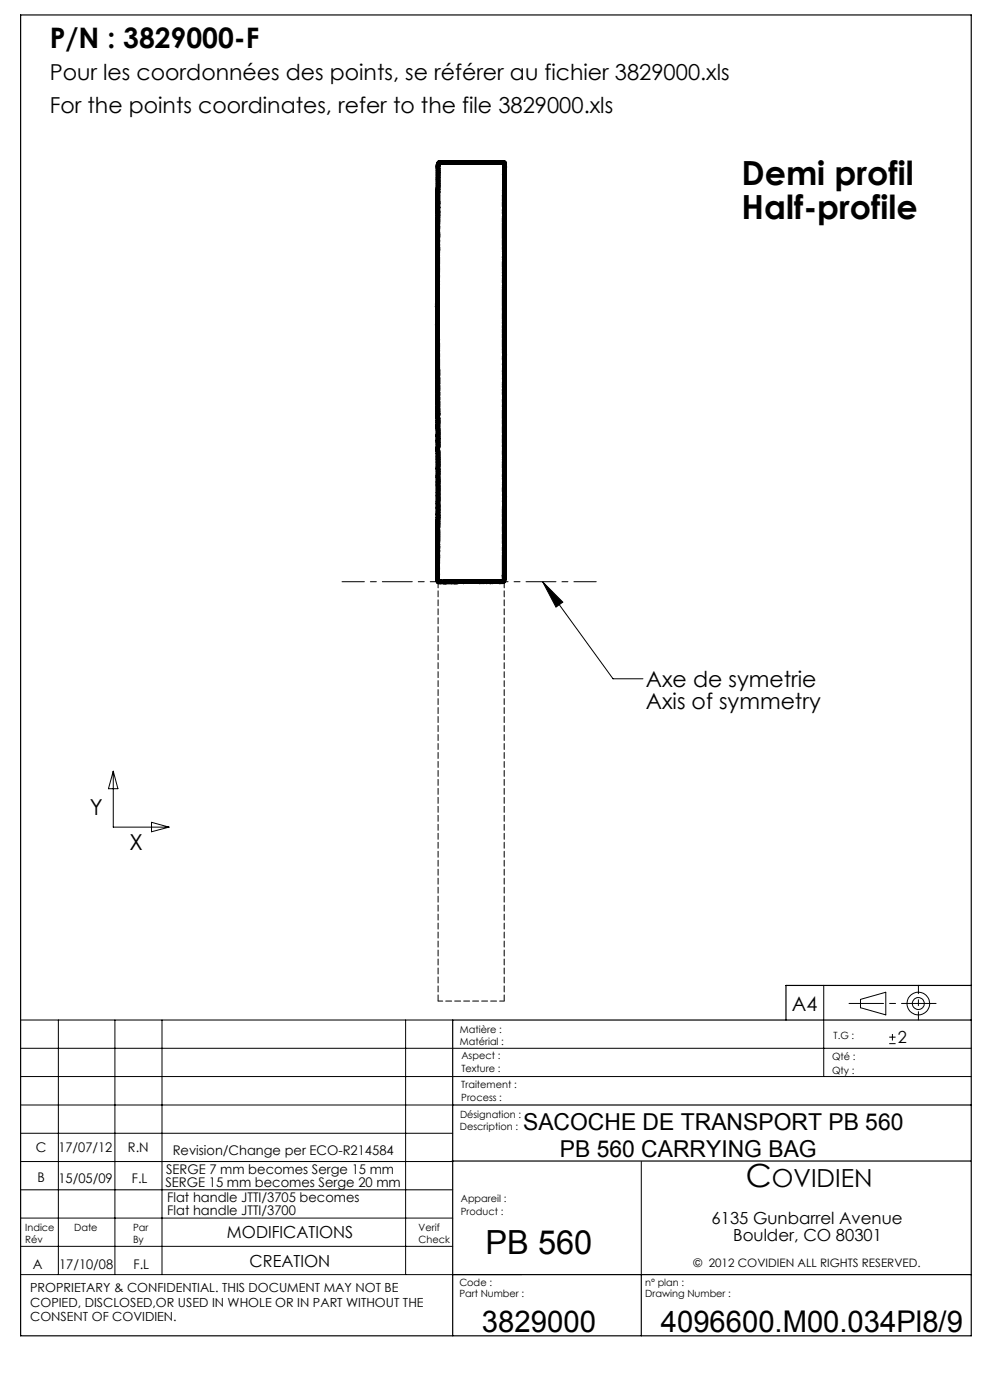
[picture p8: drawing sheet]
<svg xmlns="http://www.w3.org/2000/svg" width="210mm" height="297mm" viewBox="0 0 210 297" stroke-linecap="round" stroke-linejoin="round" font-family="sans-serif">
<defs><g id="words">
<g font-size="7.1">
<text x="157.3" y="39.3">Demi profil</text>
<text x="157.3" y="46.4">Half-profile</text>
<text x="103" y="266">PB 560</text>
</g>
<text font-size="6.8" x="158.2" y="251.9">C</text>
<g font-size="6.3">
<text x="102.2" y="282.5">3829000</text>
<text x="140.2" y="282.5">4096600.M00.034Pl8/9</text>
</g>
<text font-size="6" x="10.5" y="10.2">P/N : 3829000-F</text>
<text font-size="5.3" x="163.7" y="251.9">OVIDIEN</text>
<g font-size="4.9">
<text x="111" y="239.7">SACOCHE DE TRANSPORT PB 560</text>
<text x="118.7" y="245.4">PB 560 CARRYING BAG</text>
</g>
<g font-size="4.7">
<text x="10.5" y="16.9">Pour les coordonnées des points, se référer au fichier 3829000.xls</text>
<text x="10.5" y="23.9">For the points coordinates, refer to the file 3829000.xls</text>
<text x="137" y="145.8">Axe de symetrie</text>
<text x="137" y="150.3">Axis of symmetry</text>
<text x="19.1" y="172.8">Y</text>
<text x="27.5" y="180.4">X</text>
</g>
<text font-size="4.2" x="167.9" y="214.4">A4</text>
<g font-size="3.5">
<text x="190.5" y="221.4">2</text>
<text x="48.2" y="262.6">MODIFICATIONS</text>
<text x="150.9" y="259.7">6135 Gunbarrel Avenue</text>
<text x="155.5" y="263.2">Boulder, CO 80301</text>
<text x="53" y="268.7">CREATION</text>
</g>
<g font-size="2.8">
<text x="7.6" y="244.4">C</text>
<text x="12.4" y="244.4">17/07/12</text>
<text x="27.1" y="244.4">R.N</text>
<text x="36.6" y="245">Revision/Change per ECO-R214584</text>
<text x="8" y="250.7">B</text>
<text x="12.4" y="250.9">15/05/09</text>
<text x="28" y="250.9">F.L</text>
<text x="35.1" y="251.8">SERGE 15 mm becomes Serge 20 mm</text>
<text x="35.2" y="249.1">SERGE 7 mm becomes Serge 15 mm</text>
<text x="35.5" y="255">Flat handle JTTI/3705 becomes</text>
<text x="35.5" y="257.8">Flat handle JTTI/3700</text>
<text x="7" y="269.3">A</text>
<text x="12.5" y="269.3">17/10/08</text>
<text x="28.3" y="269.3">F.L</text>
</g>
<g font-size="2.7">
<text x="6.4" y="274.2">PROPRIETARY &amp; CONFIDENTIAL. THIS DOCUMENT MAY NOT BE</text>
<text x="6.4" y="277.2">COPIED, DISCLOSED,OR USED IN WHOLE OR IN PART WITHOUT THE</text>
<text x="6.4" y="280.2">CONSENT OF COVIDIEN.</text>
</g>
<text font-size="2.5" x="147.1" y="268.7">© 2012 COVIDIEN ALL RIGHTS RESERVED.</text>
<g font-size="2.1">
<text x="97.6" y="221.6">Matérial :</text>
<text x="97.6" y="219.2">Matière :</text>
<text x="176.8" y="220.3">T.G :</text>
<text x="97.9" y="224.7">Aspect :</text>
<text x="97.9" y="227.4">Texture :</text>
<text x="176.5" y="224.8">Qté :</text>
<text x="176.5" y="227.8">Qty :</text>
<text x="97.9" y="233.5">Process :</text>
<text x="97.9" y="230.7">Traitement :</text>
<text x="97.6" y="239.8">Description :</text>
<text x="97.6" y="237.2">Désignation :</text>
<text x="97.7" y="257.7">Product :</text>
<text x="97.7" y="255">Appareil :</text>
<text x="5.4" y="261.1">Indice</text>
<text x="5.4" y="263.7">Rév</text>
<text x="15.7" y="261.1">Date</text>
<text x="28.2" y="261.1">Par</text>
<text x="28.2" y="263.7">By</text>
<text x="88.8" y="263.7">Check</text>
<text x="88.8" y="261.1">Verif</text>
<text x="97.4" y="275.1">Part Number :</text>
<text x="97.4" y="272.9">Code :</text>
<text x="136.9" y="272.9">n° plan :</text>
<text x="136.9" y="275.1">Drawing Number :</text>
</g>
</g></defs>
<g fill="none" stroke="#000" stroke-width=".21">
<path d="M92.4 35h1M92.4 35.2h1M92.4 35.3h1M92.4 35.5h1M92.4 35.6h1M92.4 39.9h1M92.4 39.8h1M92.4 38h1M92.4 35h1.1M92.4 35.1h1M92.4 35.4h1M92.4 35.7h1"/>
<path d="M92.4 36.2h1M92.4 36.3h1M92.4 36.8h1M92.4 36.9h1M92.4 37h1M92.4 37.1h1M92.4 37.7h1M92.4 38.2h1M92.4 38.3h1M92.4 38.4h1M92.4 38.9h1M92.4 39h1"/>
<path d="M92.4 39.2h1M92.4 39.6h1M92.4 39.7h1M92.4 39.5h1M92.4 39.4h1M92.4 39.3h1M92.4 38.8h1M92.4 38.7h1M92.4 38.6h1M92.4 38.1h1M92.4 37.9h1M92.4 37.8h1"/>
<path d="M92.4 37.6h1M92.4 37.5h1M92.4 37.4h1M92.4 37.3h1M92.4 37.2h1M92.4 36.7h1M92.4 36.6h1.1M92.4 36.5h1.1M92.4 36.4h1M92.4 36.1h1M92.4 36h1M92.4 35.9h1"/>
<path d="M92.4 35.8h1M92.5 34.9h1M92.5 34.7h1M92.5 34.6h1.1M92.5 37.6l.7 .7M92.5 40l.7 .7M92.5 39.8l.7 .7M92.5 39.7l.8 .7M92.5 39.6l.7 .7M92.5 35.2l.7 .7M92.6 34.9l.7 .7M92.6 35l.7 .7"/>
<path d="M92.6 35.1l.7 .7-.7 .7M92.6 35.3l.7 .7-.7 .7 .7 .7M92.6 35.4l.7 .7-.7 .7M92.6 35.5l.7 .7-.7 .7M92.6 35.7l.7 .7M92.6 35.8l.7 .7-.7 .7 .7 .8M92.6 36.3l.7 .7-.7 .7M92.6 36.4l.7 .7-.7 .7M92.6 36.9l.7 .7M92.6 37.7l.7 .7-.7 .7M92.6 37.8l.7 .7-.7 .7M92.6 37.9l.7 .7-.7 .7 .7 .7"/>
<path d="M92.6 38.2l.7 .7-.7 .7M92.6 38.3l.7 .7M92.6 39l.7 .7-.8 .7M92.6 39.1l.7 .7M92.6 39.4l.7 .7M92.6 39.2l.7 .7-.7 .7M92.6 39.5l.7 .7M92.6 38.1l.7 .7-.7 .7M92.6 36.8l.7 .7-.7 .7M92.6 36.7l.7 .7-.7 .7M92.6 35.6l.7 .7-.7 .7M92.6 34.8l.7 .7"/>
<path d="M92.6 34.6l.7 .7M92.6 34.4l.7 .7M92.7 34.3l.7 .7M92.7 34.2l.7 .7M92.7 34.5h2.3M92.7 34.1l.8 .8M92.9 34.1l.7 .7 .7-.7M92.9 34.5v14.3M93 34.1l.7 .7 .6-.7M93 34.4v1.1M93 34.2v1M93.1 34v1"/>
<path d="M93.1 34.1l.7 .7 .7-.7M93.2 34v1M93.2 34.1l.7 .7 .8-.7M93.2 40l-.7 .7M93.2 39.8l-.7 .7M93.2 39.6l-.7 .7M93.2 37.6l-.7 .7M93.2 35.2l-.7 .7M93.3 35.1l-.7 .7 .7 .7M93.3 35.4l-.7 .7 .7 .7M93.3 36.4l-.7 .7 .7 .7M93.3 35.3l-.7 .6 .7 .8-.7 .6 .7 .7-.7 .7 .7 .7"/>
<path d="M93.3 36.8l-.7 .7 .7 .7M93.3 37.8l-.7 .7 .7 .7M93.3 37.9l-.7 .7 .7 .7-.7 .7M93.3 38.2l-.7 .7 .7 .7M93.3 39.2l-.7 .7 .7 .7M93.3 39.5l-.7 .7M93.3 39.4l-.7 .7M93.3 39.1l-.7 .7M93.3 39l-.7 .7M93.3 38.1l-.7 .7 .7 .7M93.3 35.8l-.7 .7 .7 .7-.7 .8 .7 .7-.7 .7M93.3 37.7l-.7 .7 .7 .7"/>
<path d="M93.3 38.3l-.7 .7M93.3 36.7l-.7 .7 .7 .7M93.3 36.3l-.7 .7 .7 .7M93.3 36.9l-.7 .7M93.3 35.6l-.7 .7 .7 .7M93.3 35.5l-.7 .7 .7 .7M93.3 35.7l-.7 .7M93.3 35l-.7 .7M93.3 34.9l-.7 .7M93.3 34v1M93.3 34.8l.8-.7 .7 .7M93.3 34.1l.8 .7 .7-.7"/>
<path d="M93.4 34.3l-.8 .8M93.4 34v1M93.5 34.1l.7 .7M93.5 34v1M93.5 34.7h-1l.7 .7M93.6 34v1M93.6 34.5h-1l.7 .7M93.7 34v1M93.8 34v1M93.9 34v1M94 34v1M94.1 34.5h13.4"/>
<path d="M94.1 34v1M94.1 34.1l.7 .8 .7-.8 .7 .8 .7-.8 .7 .8 .7-.8 .7 .8M94.2 34.1l-.7 .7M94.2 34v1M94.2 34.1l.7 .8 .7-.8 .7 .8 .7-.8 .7 .8 .7-.8 .7 .8 .7-.8 .7 .8M94.3 34.8l-.7-.7-.9 .8M94.3 34v1M94.3 34.1l.7 .8M94.4 34v1M94.4 34.1l.7 .8M94.4 34.1l-.6 .7-.7-.7v1M94.5 34v1"/>
<path d="M94.5 34.1l.8 .8M94.6 34v1M94.6 34.1l.7 .8 .7-.8M94.7 34.8l-.8-.7-1.3 1.4M94.7 34v1M94.7 34.1l.7 .8 .7-.8M94.7 34.9l.7-.8 .7 .8M94.8 34v1M94.8 34.1l.7 .8 .7-.8 .7 .8 .7-.8 .7 .8 .7-.8M94.8 34.1l-.7 .8M94.9 34v1M94.9 34.1l.7 .8 .7-.8 .7 .8 .7-.8 .7 .8 .7-.8 .7 .8 .7-.8"/>
<path d="M94.9 34.1l-.7 .8M95 34v1M95 34.1l.7 .8 .7-.8 .7 .8 .7-.8 .7 .8 .7-.8 .7 .8 .7-.8M95 34.9l.7-.8 .7 .8 .7-.8 .7 .8 .7-.8 .7 .8 .7-.8 .7 .8M95 34.1l-.7 .8-.7-.8-1 1.1M95.1 34v1M95.1 34.9l.7-.8 .7 .8M95.1 34.1l.7 .8 .7-.8M95.1 34.1l-.7 .7-.7-.7-.6 .7M95.2 34v1M95.2 34.1l.7 .8 .7-.8M95.2 34.9l.7-.8 .7 .8"/>
<path d="M95.3 34v1M95.4 34v1M95.5 34v1M95.6 34v1M95.7 34v1M95.8 34v1M96 34v1M96 34.9l.7-.8 .7 .8M96 34.1l.7 .8 .7-.8M96 34.9l-.7-.8-.8 .8-.7-.8-1.3 1.3M96.1 34v1M96.1 34.1l.7 .8 .7-.8"/>
<path d="M96.1 34.9l.7-.8 .7 .8M96.2 34v1M96.3 34v1M96.4 34v1M96.5 34.9l.7-.8 .7 .8M96.5 34.1l.7 .8 .7-.8M96.6 34v1M96.6 34.9l.7-.8 .7 .8M96.6 34.1l.7 .8 .7-.8M96.7 34v1M96.8 34v1M96.9 34v1"/>
<path d="M97 34v1M97.2 34v1M97.3 34v1M97.4 34.1l.7 .8 .7-.8 .7 .8M97.4 34v1M97.5 34.9l.7-.8 .7 .8M97.5 34.1l.7 .8 .7-.8M97.5 34v1M97.6 34v1M97.7 34v1M97.8 34v1M97.9 34v1"/>
<path d="M98 34.9l.7-.8 .7 .8M98 34.1l.7 .8 .7-.8M98 34v1M98.1 34v1M98.2 34v1M98.3 34v1M98.4 34v1M98.5 34v1M98.6 34v1M98.7 34v1M98.8 34v1M98.8 34.1l.8 .8 .7-.8 .7 .8"/>
<path d="M98.9 34v1M99 34.1l.7 .8 .7-.8M99 34.9l.7-.8 .7 .8M99 34v1M99.1 34v1M99.2 34v1M99.3 34v1M99.4 34v1M99.4 34.1l.8 .8 .7-.8M99.4 34.9l.8-.8 .7 .8M99.5 34.1l-.7 .8-.7-.8-.7 .8M99.5 34v1"/>
<path d="M99.6 34v1M99.7 34v1M99.8 34v1M99.9 34v1M100 34v1M100.1 34v1M100.2 34v1M100.3 34v1M100.3 34.1l.7 .8 .7-.8 .7 .8M100.4 34v1M100.4 34.9l.7-.8 .7 .8M100.4 34.1l.7 .8 .7-.8"/>
<path d="M100.5 34v1M100.5 34.9l.7-.8 .8 .8M100.5 34.1l.7 .8 .8-.8M100.6 34v1M100.7 34v1M100.8 34v1M100.8 34.1l.7 .8 .7-.8 .7 .8M100.9 34v1M100.9 34.9l.7-.8 .7 .8M100.9 34.1l.7 .8 .7-.8M101 34.1l-.7 .8-.7-.8-.8 .8M101 34v1"/>
<path d="M101.1 34v1M101.2 34v1M101.3 34v1M101.4 34v1M101.5 34v1M101.6 34v1M101.7 34v1M101.8 34v1M101.8 34.1l.7 .8 .7-.8 .7 .8M101.9 34v1M101.9 34.1l.7 .8 .7-.8 .7 .8M102 34v1"/>
<path d="M102.1 34v1M102.2 34v1M102.3 34v1M102.3 34.1l.7 .8M102.4 34v1M102.4 34.9l.7-.8 .7 .8M102.4 34.1l.7 .8 .7-.8M102.4 34.1l-.7 .8-.7-.8-.7 .8M102.5 34v1M102.6 34v1M102.7 34v1M102.8 34v1"/>
<path d="M102.9 34v1M102.9 34.9l.7-.8 .7 .8M102.9 34.1l.7 .8 .7-.8M102.9 34.1l-.7 .8-.7-.8-.7 .8M103 34v1M103 34.9l.7-.8 .7 .8M103 34.1l.7 .8 .7-.8M103 34.1l-.7 .8M103.1 34v1M103.2 34v1M103.3 34v1M103.4 34v1"/>
<path d="M103.5 34v1M103.6 34v1M103.8 34v1M103.8 34.5h1.5M103.8 34.1l.7 .7 .7-.7M103.9 34v1M103.9 34.1l.7 .8 .7-.8M103.9 34.1l-.7 .8-.7-.8-.7 .8M104 34v1M104 34.1l.7 .7 .7-.7M104 34.1l-.7 .8-.7-.8-.7 .8M104.1 34v1"/>
<path d="M104.1 34.1l.7 .8 .7-.8 .7 .8 .7-.8M104.1 34.1l-.7 .8-.7-.8-.7 .8-.7-.8-.7 .8-.7-.8-.6 .8-.7-.8-.7 .8M104.2 34.1l.7 .8 .7-.8 .7 .8 .7-.8M104.2 34.1l-.7 .8-.7-.8-.7 .8-.7-.8-.6 .8-.8-.8-.7 .8M104.2 34v1M104.3 34.1l.7 .8 .7-.8 .7 .8 .7-.8M104.4 34v1M104.4 34.1l.7 .7 .7-.7M104.5 34v1M104.6 34v1M104.6 34.1l.7 .8M104.6 34.1l-.7 .8"/>
<path d="M104.7 34.1l.7 .8M104.7 34.1l-.7 .7M104.7 34v1M104.8 34.1l.7 .8 .7-.8 .7 .8M104.8 34.1l-.7 .8-.7-.8-.7 .8-.7-.8-.6 .8-.8-.8-.7 .8-.6-.8-.7 .8-.7-.8M104.8 34v1M104.9 34.1l.7 .8 .7-.8 1.1 1.1M104.9 34.1l-.7 .8-.7-.8-.7 .8-.7-.8-.7 .8-.6-.8-.8 .8-.7-.8M105 34v1M105 34.1l.7 .8 .7-.8 .7 .8M105 34.1l-.7 .7M105.1 34v1"/>
<path d="M105.1 34.1l.7 .8M105.1 34.1l-.7 .7M105.2 34.1l.7 .8M105.2 34v1M105.3 34.9l.7-.8 1.4 1.4M105.3 34.1l.7 .8 .7-.8M105.3 34v1M105.4 34.9l.7-.8 1.3 1.3-.7 .7M105.4 34.1l.7 .8 .7-.8M105.4 34v1M105.6 34v1M105.7 34v1"/>
<path d="M105.8 34.9l.7-.8 .9 .9M105.8 34.1l.7 .8 .7-.8M105.8 34v1M105.9 34.1l.7 .8M105.9 34.1l-.7 .8-.7-.8-.7 .8M105.9 34v1M106 34v1M106.1 34v1M106.2 34v1M106.3 34v1M106.4 34v1M106.5 37h1"/>
<path d="M106.5 34.6h1M106.5 34.7h1M106.5 34.8h1M106.5 35.8h1M106.5 35.9h1M106.5 36.1h1M106.5 36.2h1M106.5 36.3h1M106.5 36.4h1M106.5 36.5h1M106.5 36.7h1M106.5 36.8h1"/>
<path d="M106.5 36.9h1M106.5 37.1h1M106.5 37.2h1M106.5 37.3h1M106.5 37.4h1M106.5 37.5h1M106.5 37.6h1M106.5 37.7h1M106.5 37.8h1M106.5 37.9h1M106.5 38h1M106.5 38.1h1"/>
<path d="M106.5 38.2h1M106.5 38.3h1M106.5 38.4h1M106.5 38.5h1M106.5 38.6h1M106.5 38.7h1M106.5 38.8h1M106.5 38.9h1M106.5 39h1M106.5 39.1h1M106.5 39.2h1M106.5 39.3h1"/>
<path d="M106.5 39.4h1M106.5 39.5h1M106.5 39.6h1M106.5 39.7h1M106.5 39.8h1M106.5 39.9h1M106.5 34.9h1M106.5 35h1M106.5 35.1h1M106.5 35.2h1M106.5 35.3h1M106.5 35.4h1.1"/>
<path d="M106.5 35.5h1.1M106.5 35.6h1M106.5 35.7h1M106.5 34v1M106.6 34.1l.8 .8M106.6 34.1l-.7 .8M106.6 34.1l.8 .8-.8-.8M106.6 34.9l.8-.8-.8 .8M106.6 34v1M106.6 35.5l.8 .7-.8 .7 .8 .7M106.6 35.6l.8 .7-.8 .7M106.6 35.7l.8 .7-.8 .7"/>
<path d="M106.6 35.8l.8 .7-.8 .7M106.6 35.9l.8 .7M106.6 36l.8 .7-.8 .7M106.6 36.1l.8 .7-.8 .7M106.6 37l.8 .7-.8 .7M106.6 37.1l.8 .7-.8 .7M106.6 37.2l.8 .7-.8 .7M106.6 37.4l.8 .7-.8 .7 .8 .7-.8 .6 .8 .7-.8 .7 .8 .7-.8 .7M106.6 37.5l.8 .7-.8 .7M106.6 37.6l.8 .7-.8 .7M106.6 38.3l.8 .7-.8 .8 .8 .7M106.6 38.4l.8 .8-.8 .7"/>
<path d="M106.6 38.6l.8 .7-.8 .7M106.6 38.8l.8 .7-.8 .7 .8 .8-.8 .6M106.6 38.9l.8 .7-.8 .8M106.6 39.4l.8 .7-.8 .7 .8 .7-.8 .7 .8 .7M106.6 39.8l.8 .7-.8 .7M106.6 39.9l.8 .7-.8 .7M106.7 34.4l.7 .7M106.7 34.6l.7 .7M106.7 34.9l.7 .7M106.7 35l.7 .7M106.7 35.1l.7 .7M106.7 35.2l.7 .7-.8 .7 .8 .7-.8 .7 .8 .7-.8 .7 .8 .6-.8 .7"/>
<path d="M106.7 35.3l.7 .7M106.7 34v1M106.8 34v1M106.9 34v1M107 34v1M107 39.9v1M107 34v13.7M107.3 34.1l-.7 .8M107.4 34.2l-.8 .7M107.4 34.3l-.8 .7M107.4 35.5l-.8 .7 .8 .7-.8 .7M107.4 35.6l-.8 .7 .8 .7"/>
<path d="M107.4 35.7l-.8 .7 .8 .7M107.4 35.8l-.8 .7 .8 .7M107.4 36l-.8 .7 .8 .7M107.4 36.1l-.8 .7 .8 .7M107.4 36.6l-.8 .7 .8 .7-.8 .7 .8 .7-.8 .6M107.4 37l-.8 .7 .8 .7M107.4 37.1l-.8 .7 .8 .7M107.4 37.2l-.8 .7 .8 .7M107.4 37.4l-.8 .7 .8 .7-.8 .7 .8 .7-.8 .8 .8 .6M107.4 37.5l-.8 .7 .8 .7M107.4 37.6l-.8 .7 .8 .7M107.4 38.3l-.8 .7 .8 .8-.8 .7"/>
<path d="M107.4 38.4l-.8 .8 .8 .7M107.4 38.6l-.8 .7 .8 .7M107.4 38.9l-.8 .7 .8 .8M107.4 39.8l-.8 .7 .8 .7M107.4 39.9l-.8 .7 .8 .7M107.4 34.4l-.7 .7M107.4 34.5l-.7 .7M107.4 34.6l-.7 .7M107.4 34.7l-.7 .7 .7 .7M107.4 34.8l-.7 .7M107.4 34.9l-.7 .7M107.4 35l-.7 .7"/>
<path d="M107.4 35.1l-.7 .7M107.4 35.2l-.7 .7M107.4 35.3l-.7 .7M92.3 51.6h1M92.3 59.8h1M92.3 41.2h1M92.3 48.7h1M92.3 49.2h1M92.3 49.6h1M92.3 50.6h1M92.3 51.5h1M92.3 51.8h1"/>
<path d="M92.3 52.1h1M92.3 52.7h1M92.3 53.8h1M92.3 53.9h1M92.3 54.3h1M92.3 54.9h1M92.3 55h1M92.3 56.1h1M92.3 56.2h1M92.3 56.7h1M92.3 56.8h1M92.3 57.3h1"/>
<path d="M92.3 57.6h1M92.3 58h1M92.3 58.1h1M92.3 58.6h1M92.3 58.7h1M92.3 58.8h1M92.3 58.9h1M92.3 59.3h1M92.3 59.7h1M92.3 59.9h1M92.3 59.5h1M92.3 59.4h1"/>
<path d="M92.3 59.2h1M92.3 59.1h1M92.3 58.5h1M92.3 58.3h1M92.3 58.2h1M92.3 57.9h1M92.3 57.8h1M92.3 57.7h1M92.3 57.2h1M92.3 57.1h1M92.3 57h1M92.3 56.5h1"/>
<path d="M92.3 56.4h1M92.3 55.1h1M92.3 54.7h1M92.3 54.6h1M92.3 54.5h1M92.3 54.4h1M92.3 54h1M92.3 53.7h1M92.3 49h1M92.3 48.9h1M92.4 40.4h1M92.4 40.5h1"/>
<path d="M92.4 41h.9M92.4 41.3h1M92.4 41.7h1M92.4 43.5h.9M92.4 44.5h.9M92.4 46.7h1M92.4 47h1M92.4 47.2h1M92.4 47.3h1M92.4 47.8h.9M92.4 47.9h.9M92.4 48h1"/>
<path d="M92.4 48.1h1M92.4 48.2h.9M92.4 49.1h.9M92.4 49.3h.9M92.4 49.4h1M92.4 49.5h1M92.4 49.8h1M92.4 50.1h1M92.4 50.3h.9M92.4 50.4h1M92.4 50.5h.9M92.4 50.7h.9"/>
<path d="M92.4 51.1h.9M92.4 51.2h.9M92.4 51.7h.9M92.4 52h1M92.4 52.6h1M92.4 52.8h1M92.4 53.1h1M92.4 53.2h.9M92.4 53.3h.9M92.4 55.2h.9M92.4 55.3h.9M92.4 55.5h.9"/>
<path d="M92.4 55.6h.9M92.4 55.7h.9M92.4 57.4h.9M92.4 57.5h.9M92.4 58.9h.9M92.4 58.4h.9M92.4 56.9h.9M92.4 56.6h.9M92.4 56.3h.9M92.4 55.9h.9M92.4 55.8h.9M92.4 54.8h.9"/>
<path d="M92.4 54.2h.9M92.4 54.1h.9M92.4 53.6h.9M92.4 53.5h.9M92.4 53.4h.9M92.4 53h.9M92.4 52.9h1M92.4 52.5h.9M92.4 52.3h.9M92.4 52.2h.9M92.4 52.1h.9M92.4 51.9h.9"/>
<path d="M92.4 51.4h.9M92.4 51h1M92.4 50.9h.9M92.4 50.8h.9M92.4 48.8h.9M92.4 48.6h.9M92.4 48.5h1M92.4 48.4h.9M92.4 48.3h1M92.4 47.7h.9M92.4 47.6h.9M92.4 47.4h.9"/>
<path d="M92.4 47.1h.9M92.4 46.6h1M92.4 46.5h.9M92.4 46.4h1M92.4 40.2h1M92.4 40.3h1M92.4 40.6h1M92.4 41.4h1M92.4 41.5h1M92.4 41.6h1M92.4 41.8h1M92.4 41.9h1"/>
<path d="M92.4 42h1M92.4 42.2h1M92.4 42.3h1M92.4 42.4h1M92.4 42.5h1M92.4 42.6h1M92.4 42.8h1M92.4 42.9h1M92.4 43h1M92.4 43.1h1M92.4 43.2h1M92.4 43.3h1"/>
<path d="M92.4 43.4h1M92.4 43.7h1M92.4 43.8h1M92.4 43.9h1M92.4 44.1h1M92.4 44.2h1M92.4 44.3h1M92.4 44.4h1M92.4 44.6h1M92.4 44.7h1M92.4 44.8h1M92.4 44.9h1"/>
<path d="M92.4 45h1M92.4 45.3h1M92.4 45.4h1M92.4 45.5h1M92.4 45.6h1M92.4 45.7h1M92.4 45.8h1M92.4 45.9h1M92.4 46.1h1M92.4 46.8h1M92.4 49.7h1M92.4 49.9h1"/>
<path d="M92.4 50.2h1M92.4 52.5h1M92.4 51.3h1M92.4 47.5h1M92.4 46.2h1M92.4 46h1M92.4 45.2h1M92.4 45.1h1M92.4 44h1M92.4 43.6h1M92.4 41.1h1M92.4 40.9h1"/>
<path d="M92.4 40.8h1M92.4 40.7h1M92.4 40.1h1M92.4 40h1M92.4 59.8l.7 .7M92.4 59.5l.7 .7M92.4 51.2l.8 .7M92.5 49.2l.7 .8-.7 .7M92.5 51.4l.7 .8-.7 .7M92.5 56.1l.7 .7-.7 .7M92.5 57.8l.7 .7-.7 .7M92.5 59.9l.7 .7-.7 .7"/>
<path d="M92.5 48.3l.7 .7M92.5 50.3l.7 .7M92.5 53.4l.7 .7M92.5 54.3l.7 .7M92.5 57.4l.7 .7-.7 .7M92.5 57.6l.7 .7M92.5 57.9l.7 .7M92.5 59l.7 .7-.7 .7M92.5 59.2l.7 .7M92.5 58.7l.7 .7-.7 .7 .7 .7M92.5 60l.7 .7M92.5 59.1l.7 .7"/>
<path d="M92.5 58.8l.7 .7M92.5 57.3l.7 .8M92.5 54.2l.7 .7M92.5 54.1l.7 .7M92.5 53.9l.7 .7M92.5 46.9l.7 .7-.7 .7 .7 .6-.7 .7M92.5 50.2l.7 .7-.7 .7 .7 .7-.7 .7 .7 .7M92.5 50.4l.7 .6-.7 .9 .7 .7M92.5 51.7l.7 .7-.7 .7M92.5 52.7l.7 .7-.7 .7M92.5 53.7l.7 .7-.7 .7M92.5 52.6l.7 .7-.7 .7 .7 .7-.7 .7"/>
<path d="M92.5 56.4l.7 .6-.7 .7 .7 .7-.7 .7M92.5 40.2l.7 .8-.7 .6M92.5 40.6l.7 .7M92.5 40.8l.7 .7-.7 .7 .7 .7-.7 .7 .8 .7M92.5 40.9l.7 .7-.7 .7 .7 .7M92.5 43.2l.7 .7-.7 .7M92.5 44.1l.7 .7-.7 .7M92.5 46.1l.7 .7M92.5 46.8l.7 .7-.7 .7 .7 .7-.7 .6M92.5 47l.7 .7-.7 .7M92.5 48l.7 .8M92.5 48.4l.7 .7"/>
<path d="M92.5 48.6l.7 .8-.7 .7M92.5 50l.7 .7M92.5 50.4l.7 .7M92.5 50.5l.7 .8M92.5 51.8l.7 .7-.7 .7M92.5 52l.7 .7M92.5 53.1l.7 .7M92.5 55.1l.7 .7M92.5 53.8l.7 .7-.7 .7 .7 .7M92.5 55.5l.7 .7M92.5 56.2l.7 .7-.7 .7M92.5 56.3l.7 .7"/>
<path d="M92.5 57l.7 .7M92.5 58l.7 .7M92.5 58.6l.7 .7M92.5 57.5l.7 .7M92.5 56.7l.7 .7M92.5 55.6l.7 .7M92.5 55.4l.7 .7M92.5 55l.7 .7M92.5 54.9l.7 .7M92.5 53.2l.7 .7M92.5 52.9l.7 .7M92.5 52.1l.7 .7"/>
<path d="M92.5 50.8l.7 .7-.7 .7M92.5 51.3l.7 .7M92.5 50.7l.7 .7M92.5 50.1l.7 .7M92.5 49.1l.7 .7-.7 .7M92.5 49.5l.7 .7M92.5 47.9l.7 .7-.7 .8M92.5 48.5l.7 .7M92.5 47.1l.7 .7-.7 .7M92.5 46.7l.7 .7-.7 .7M92.5 47.3l.7 .7M92.5 49.7l.7 .7-.7 .7 .7 .8"/>
<path d="M92.5 40.1l.7 .7M92.5 40.4l.7 .7-.7 .6M92.5 40.7l.7 .7M92.5 41.2l.7 .7-.7 .7M92.5 41.5l.7 .7-.7 .7 .7 .7M92.5 41.7l.7 .7-.7 .7M92.5 41.8l.7 .7-.7 .7M92.5 42.6l.7 .7-.7 .7 .7 .7M92.5 43l.7 .7-.7 .7 .7 .8-.7 .6M92.5 43.1l.7 .7M92.5 43.4l.7 .7-.7 .7M92.5 43.8l.7 .8"/>
<path d="M92.5 44.3l.7 .7-.7 .7 .7 .7-.7 .7M92.5 44.6l.7 .7-.7 .7M92.5 44.7l.7 .7M92.5 45.2l.7 .7M92.5 45.5l.7 .7-.7 .8M92.5 44.2l.7 .7-.7 .7 .7 .7M92.5 46l.7 .7M92.5 44.8l.7 .8-.7 .7 .7 .7-.7 .7 .7 .7M92.5 47.2l.7 .7-.7 .7M92.5 49.4l.7 .7-.7 .7M92.5 49.6l.7 .7M92.5 52.8l.7 .7"/>
<path d="M92.5 52.2l.7 .7-.7 .6 .7 .8M92.5 49.9l.7 .7M92.5 46.6l.7 .7M92.5 45.8l.7 .7-.7 .7M92.5 45.4l.7 .7-.7 .7M92.5 45.9l.7 .7M92.5 41.4l.7 .7-.7 .7 .7 .7-.7 .7M92.5 41.6l.7 .7-.7 .7M92.5 41.3l.7 .7-.7 .7M92.5 41.1l.7 .7M92.6 42.7l.7 .7M92.6 44.5l.7 .7"/>
<path d="M92.6 40.5l.7 .7M92.8 48.2v1.9M92.8 50.1v2.2M92.8 53.3v24.9M92.9 40v1.8M92.9 43v2M92.9 46v13.4M92.9 49.1v2.7M92.9 52v1.6M93.1 59.5l-.7 .7M93.1 59.8l-.7 .7M93.2 49.2l-.7 .7"/>
<path d="M93.2 50.3l-.7 .7M93.2 53.5l-.7 .8M93.2 53.9l-.7 .7 .7 .7-.7 .7 .7 .7M93.2 54l-.7 .7 .7 .7M93.2 54.1l-.7 .7 .7 .7M93.2 54.2l-.7 .7M93.2 54.3l-.7 .7M93.2 55.7l-.7 .7M93.2 55.8l-.7 .7 .7 .8M93.2 56.1l-.7 .7 .7 .7M93.2 57.6l-.7 .7 .7 .7M93.2 57.8l-.7 .7 .7 .7"/>
<path d="M93.2 57.9l-.7 .7M93.2 58.2l-.7 .7 .7 .7-.7 .7M93.2 58.7l-.7 .7 .7 .7-.7 .7M93.2 58.8l-.7 .7M93.2 59l-.7 .7 .7 .7M93.2 59.1l-.7 .7M93.2 59.2l-.7 .7M93.2 60l-.7 .7M93.2 48.3l-.7 .7 .7 .7M93.2 57.7l-.7 .7 .7 .7M93.2 59.9l-.7 .7 .7 .7M93.2 59.3l-.7 .7"/>
<path d="M93.2 57.4l-.7 .7 .7 .7M93.2 57.3l-.7 .8M93.2 57.3l-.7 .7M93.2 56.9l-.7 .8M93.2 55.9l-.7 .7M93.2 53.7l-.7 .7M93.2 51.4l-.7 .7M93.2 51.2l-.8 .7M93.2 48.4l-.7 .7M93.2 49.1l-.7 .7 .7 .7M93.2 49.5l-.7 .7M93.2 50.5l-.7 .8"/>
<path d="M93.2 51.3l-.7 .7M93.2 51.6l-.7 .7 .7 .7-.7 .7 .7 .7M93.2 51.8l-.7 .7 .7 .7M93.2 51.9l-.7 .7M93.2 52.1l-.7 .7M93.2 52.6l-.7 .7 .7 .7M93.2 53.2l-.7 .7M93.2 53.7l-.7 .7 .7 .7M93.2 54.6l-.7 .7 .7 .7-.7 .7M93.2 54.8l-.7 .7M93.2 55l-.7 .7 .7 .7M93.2 53.8l-.7 .7 .7 .7-.7 .7 .7 .7"/>
<path d="M93.2 55.5l-.7 .7M93.2 56.3l-.7 .7 .7 .7M93.2 56.5l-.7 .8 .7 .7M93.2 58l-.7 .7M93.2 46.7l-.7 .7 .7 .7M93.2 46.8l-.7 .6 .7 .8-.7 .7 .7 .6M93.2 46.9l-.7 .7 .7 .7-.7 .7 .7 .6M93.2 47.1l-.7 .7 .7 .7M93.2 48l-.7 .7 .7 .7M93.2 50.2l-.7 .7 .7 .7M93.2 50.4l-.7 .6 .7 .7M93.2 51.7l-.7 .7 .7 .7"/>
<path d="M93.2 52.7l-.7 .7 .7 .7M93.2 55.1l-.7 .7 .7 .7M93.2 56.2l-.7 .7 .7 .7M93.2 56.4l-.7 .7 .7 .8M93.2 57.5l-.7 .7 .7 .7-.7 .7 .7 .7M93.2 58.6l-.7 .7 .7 .7M93.2 58.3l-.7 .7M93.2 57.1l-.7 .8M93.2 56.7l-.7 .7M93.2 55.6l-.7 .7M93.2 55.4l-.7 .7M93.2 54.9l-.7 .7"/>
<path d="M93.2 53.1l-.7 .7M93.2 52l-.7 .7M93.2 50.8l-.7 .7M93.2 49l-.7 .7M93.2 48.5l-.7 .7M93.2 47.3l-.7 .7M93.2 43.2l-.7 .7M93.2 40.6l-.7 .7M93.2 40.2l-.7 .7M93.2 49.3l-.7 .7M93.2 49.6l-.7 .7M93.2 49.9l-.7 .7"/>
<path d="M93.2 52.8l-.7 .7M93.2 40.4l-.7 .6 .7 .7M93.2 41.2l-.7 .7 .7 .7M93.2 41.4l-.7 .7 .7 .7-.7 .7 .7 .7M93.2 43.4l-.7 .7 .7 .7M93.2 44.3l-.7 .7 .7 .7-.7 .7 .7 .7M93.2 44.4l-.7 .7 .7 .7M93.2 44.6l-.7 .7 .7 .7M93.2 45.5l-.7 .7 .7 .7M93.2 45.8l-.7 .7 .7 .7M93.2 50.9l-.7 .7M93.2 50.7l-.7 .7"/>
<path d="M93.2 49.7l-.7 .7M93.2 47.9l-.7 .7M93.2 47.2l-.7 .7M93.2 46.6l-.7 .7M93.2 46l-.7 .7M93.2 45.9l-.7 .7M93.2 45.4l-.7 .7M93.2 45.2l-.7 .7M93.2 44.7l-.7 .7M93.2 44.2l-.7 .7M93.2 42.6l-.7 .6 .7 .8-.7 .7M93.2 43l-.7 .7 .8 .7"/>
<path d="M93.2 43.1l-.7 .7M93.2 41.8l-.7 .7 .7 .7M93.2 41.7l-.7 .7 .7 .7M93.2 41.3l-.7 .7 .7 .7M93.2 41.1l-.7 .7M93.2 40.7l-.7 .8M93.2 40.2l-.7 .8M93.2 40.1l-.7 .7M93.3 44.5l-.7 .7M93.3 43.7l-.7 .7M93.3 43.6l-.8 .7M93.3 42.7l-.7 .7"/>
<path d="M93.3 40.5l-.7 .7M106.5 40.4h1M106.5 40.5h1M106.5 40.8h1M106.5 41h1M106.5 41.4h1M106.5 41.5h1M106.5 41.6h1M106.5 41.7h1M106.5 41.8h1M106.5 41.9h1M106.5 42h1"/>
<path d="M106.5 42.3h1M106.5 42.4h1M106.5 42.5h1M106.5 42.8h1M106.5 42.9h1M106.5 43h1M106.5 43.1h1M106.5 43.2h1M106.5 43.3h1M106.5 43.4h1M106.5 43.5h1M106.5 43.6h1"/>
<path d="M106.5 43.7h1M106.5 43.8h1M106.5 44.5h1M106.5 44.6h1M106.5 44.7h1M106.5 44.8h1M106.5 45h1M106.5 45.2h1M106.5 45.3h1M106.5 45.4h1M106.5 45.9h1M106.5 46h1"/>
<path d="M106.5 46.2h1M106.5 46.3h1M106.5 46.4h1M106.5 46.5h1M106.5 46.6h1M106.5 46.7h1M106.5 46.8h1M106.5 46.9h1M106.5 47h1M106.5 47.1h1M106.5 47.3h1M106.5 47.4h1"/>
<path d="M106.5 47.5h1M106.5 47.6h1M106.5 47.7h1M106.5 47.8h1M106.5 47.9h1M106.5 48h1M106.5 48.1h1M106.5 48.2h1M106.5 48.3h1M106.5 48.4h1M106.5 48.5h1M106.5 48.6h1"/>
<path d="M106.5 48.7h1M106.5 48.8h1M106.5 48.9h1M106.5 49h1M106.5 49.1h1M106.5 49.2h1M106.5 49.4h1M106.5 49.5h1M106.5 49.6h1M106.5 49.7h1M106.5 49.8h1M106.5 49.9h1"/>
<path d="M106.5 50.1h1M106.5 50.2h1M106.5 50.3h1M106.5 50.4h1M106.5 50.5h1M106.5 50.6h1M106.5 50.8h1M106.5 50.9h1M106.5 51h1M106.5 51.1h1M106.5 51.2h1M106.5 51.3h1"/>
<path d="M106.5 51.4h1M106.5 51.5h1M106.5 51.6h1M106.5 51.7h1M106.5 51.8h1M106.5 51.9h1M106.5 52h1M106.5 52.1h1M106.5 52.3h1M106.5 52.4h1M106.5 52.5h1M106.5 52.6h1"/>
<path d="M106.5 52.7h1M106.5 52.8h1M106.5 52.9h1M106.5 53h1M106.5 53.3h1M106.5 53.4h1M106.5 53.9h1M106.5 54.4h1M106.5 54.5h1M106.5 54.6h1M106.5 54.7h1M106.5 55h1"/>
<path d="M106.5 55.1h1M106.5 55.5h1M106.5 55.6h1M106.5 55.7h1M106.5 55.8h1M106.5 55.9h1M106.5 56h1M106.5 56.1h1M106.5 56.2h1M106.5 56.3h1M106.5 56.4h1M106.5 56.5h1"/>
<path d="M106.5 56.6h1M106.5 56.7h1M106.5 56.9h1M106.5 57h1M106.5 57.1h1M106.5 57.3h1M106.5 57.4h1M106.5 57.6h1M106.5 57.7h1M106.5 57.9h1M106.5 58h1M106.5 58.3h1"/>
<path d="M106.5 58.5h1M106.5 58.7h1M106.5 59h1M106.5 59.1h1M106.5 59.3h1M106.5 59.4h1M106.5 59.5h1M106.5 59.6h1M106.5 59.7h1M106.5 59.8h1M106.5 59.9h1M106.5 40h1"/>
<path d="M106.5 40.1h1M106.5 40.2h1M106.5 40.3h1M106.5 40.6h1M106.5 40.7h1M106.5 40.9h1M106.5 41.1h1M106.5 41.2h1M106.5 41.3h1M106.5 42.2h1M106.5 42.6h1M106.5 44.1h1"/>
<path d="M106.5 44.3h1M106.5 44.4h1M106.5 44.9h1M106.5 45.5h1M106.5 45.6h1M106.5 46.1h1M106.5 47.2h1M106.5 50.7h1M106.5 52.2h1M106.5 53.1h1M106.5 53.2h1M106.5 53.5h1"/>
<path d="M106.5 53.7h1M106.5 53.8h1M106.5 54h1M106.5 54.1h1M106.5 54.3h1M106.5 54.8h1M106.5 54.9h1M106.5 55.2h1M106.5 55.3h1M106.5 55.4h1M106.5 56.8h1M106.5 57.5h1"/>
<path d="M106.5 58.1h1M106.5 58.2h1M106.5 58.6h1M106.5 58.8h1M106.5 58.9h1M106.5 59.2h1M106.5 43.9h1M106.5 44h1M106.5 44.2h1M106.5 45.8h1M106.6 40l.7 .7-.7 .7M106.6 41.1l.7 .7"/>
<path d="M106.6 41.2l.7 .7-.7 .7M106.6 41.3l.7 .7-.7 .7M106.6 41.4l.7 .7-.7 .7M106.6 41.6l.7 .7-.7 .7M106.6 41.7l.8 .7-.8 .8 .8 .7M106.6 42.5l.7 .7-.7 .7M106.6 42.7l.7 .7-.7 .7M106.6 42.8l.7 .7-.7 .7M106.6 43l.7 .7M106.6 43.1l.8 .7-.8 .6M106.6 44.1l.8 .7-.8 .7M106.6 44.2l.7 .7-.7 .7"/>
<path d="M106.6 44.3l.7 .8M106.6 44.6l.7 .7M106.6 44.7l.7 .7M106.6 45.6l.7 .7M106.6 45.7l.7 .7M106.6 45.9l.7 .7-.7 .7M106.6 46l.7 .7-.7 .7M106.6 46.2l.7 .7M106.6 46.2l.7 .8M106.6 46.5l.7 .7-.7 .6 .7 .7-.7 .7 .7 .8-.7 .7 .7 .7-.7 .7M106.6 47l.7 .7-.7 .7 .7 .7-.7 .7 .7 .7-.7 .7M106.6 47.2l.7 .7"/>
<path d="M106.6 47.3l.7 .7M106.6 47.4l.7 .7-.7 .7M106.6 47.5l.7 .7-.7 .7M106.6 47.9l.7 .7-.7 .7M106.6 48l.7 .7-.7 .7M106.6 48.8l.7 .7M106.6 48.9l.7 .7-.7 .7M106.6 49l.7 .7-.7 .7M106.6 49.4l.7 .7-.7 .7M106.6 49.5l.7 .7-.7 .7M106.6 50.8l.7 .7-.7 .7M106.6 50.9l.7 .7-.7 .7"/>
<path d="M106.6 51l.7 .7M106.6 51.1l.7 .7M106.6 51.1l.8 .8-.8 .7M106.6 51.6l.7 .7-.7 .8 .7 .6M106.6 51.7l.7 .8-.7 .7M106.6 52l.7 .8M106.6 52.1l.7 .7-.7 .7M106.6 52.2l.7 .7-.7 .7M106.6 52.5l.7 .7M106.6 52.6l.7 .7M106.6 53.5l.8 .8-.8 .7M106.6 54.1l.7 .7"/>
<path d="M106.6 54.3l.7 .7M106.6 54.4l.7 .7-.7 .6M106.6 54.6l.7 .7-.7 .8M106.6 54.7l.7 .8M106.6 55.2l.7 .7M106.6 55.5l.7 .7-.7 .7M106.6 55.6l.7 .7-.7 .7M106.6 55.7l.7 .7-.7 .7 .8 .7-.8 .7 .8 .7-.8 .7M106.6 55.8l.7 .7-.7 .7M106.6 55.9l.7 .7-.7 .7M106.6 56l.7 .7-.7 .7M106.6 56.8l.8 .7-.8 .7"/>
<path d="M106.6 57l.7 .7-.7 .7M106.6 57.3l.7 .7-.7 .7M106.6 57.4l.7 .7-.7 .7M106.6 57.6l.8 .8-.8 .7 .7 .7-.7 .7 .8 .7-.8 .6M106.6 58.2l.7 .7-.7 .7M106.6 58.4l.7 .7M106.6 58.7l.7 .7-.7 .7M106.6 59l.7 .7M106.6 59.2l.7 .7-.7 .7M106.6 59.3l.7 .7M106.6 59.5l.8 .7M106.6 59.5l.7 .8-.7 .7 .7 .7"/>
<path d="M106.6 40.3l.8 .7-.8 .7M106.6 40.4l.8 .7-.8 .8 .7 .7M106.6 40.7l.8 .7-.8 .7M106.6 41.8l.8 .7M106.6 42.1l.8 .7-.8 .7 .8 .8M106.6 42.3l.8 .7M106.6 42.4l.8 .7M106.6 42.6l.8 .7-.8 .7M106.6 42.9l.8 .7M106.6 43.7l.8 .7M106.6 43.9l.8 .8M106.6 44l.8 .7-.8 .7"/>
<path d="M106.6 44.5l.8 .7M106.6 44.8l.8 .7M106.6 45l.8 .7M106.6 45.1l.8 .7M106.6 45.3l.8 .7M106.6 45.8l.8 .7-.8 .7 .7 .6-.7 .7 .7 .7-.7 .7 .7 .7-.7 .7 .7 .7-.7 .7M106.6 46.1l.8 .7M106.6 46.4l.8 .7-.8 .6 .7 .7-.7 .7 .7 .7-.7 .7M106.6 46.6l.8 .7-.8 .6M106.6 46.7l.8 .7-.8 .6M106.6 46.7l.8 .7M106.6 50.4l.8 .7-.8 .7"/>
<path d="M106.6 50.5l.8 .7-.8 .7M106.6 51.9l.8 .7M106.6 52.7l.8 .7M106.6 52.8l.8 .7-.8 .8M106.6 53.1l.8 .7M106.6 53.2l.8 .7-.8 .7M106.6 53.3l.8 .7-.8 .7M106.6 53.4l.8 .7-.8 .7M106.6 53.7l.8 .7M106.6 53.8l.8 .7M106.6 54.5l.8 .7-.8 .6M106.6 54.6l.8 .7-.8 .6"/>
<path d="M106.6 54.9l.8 .7M106.6 54.9l.8 .7-.8 .7 .8 .8-.8 .7 .8 .7-.8 .7M106.6 55l.8 .7-.8 .7M106.6 56.7l.8 .7M106.6 56.9l.8 .7-.8 .7M106.6 57.2l.8 .7-.8 .7M106.6 58l.8 .7M106.6 58.1l.8 .7M106.6 58.3l.8 .7-.8 .8M106.6 58.6l.8 .7-.8 .7M106.6 58.8l.8 .7-.8 .7M106.6 58.9l.8 .7"/>
<path d="M106.6 59.7l.8 .7-.8 .7M106.6 59.8l.8 .7-.8 .7 .7 .7M106.6 59.9l.8 .7M106.6 59.9l.8 .8M106.7 43.6l.7 .7M106.7 43.8l.7 .8M106.7 45.2l.7 .7M106.7 45.4l.7 .7M106.7 45.5l.7 .7M106.7 46.8l.7 .8M107 41v39.8M107 50.1v5.9"/>
<path d="M107 56.3v13.9M107.3 41.3l-.7 .7 .7 .7M107.3 41.6l-.7 .7M107.3 42.7l-.7 .7 .8 .7M107.3 43l-.7 .7M107.3 44.2l-.7 .7 .7 .7M107.3 44.3l-.7 .7M107.3 44.4l-.7 .7M107.3 44.6l-.7 .7M107.3 45.7l-.7 .7M107.3 45.9l-.7 .7M107.3 46l-.7 .7"/>
<path d="M107.3 46.2l-.7 .7M107.3 46.2l-.7 .8 .7 .6-.7 .7 .7 .7M107.3 47.4l-.7 .7 .7 .7M107.3 47.5l-.7 .7 .7 .7M107.3 47.9l-.7 .7 .7 .7M107.3 48l-.7 .7 .7 .7M107.3 48.8l-.7 .7M107.3 48.9l-.7 .7 .7 .7M107.3 49l-.7 .7 .7 .7M107.3 49.3l-.7 .7 .7 .7-.7 .7 .7 .7M107.3 49.4l-.7 .7 .7 .7M107.3 49.5l-.7 .7 .8 .8-.8 .7"/>
<path d="M107.3 49.9l-.7 .7 .7 .7-.7 .7 .7 .7M107.3 50.8l-.7 .7 .7 .7M107.3 50.9l-.7 .7 .7 .7M107.3 51.6l-.7 .7 .7 .8-.7 .6M107.3 51.7l-.7 .8 .7 .7-.7 .6M107.3 52l-.7 .8M107.3 52.1l-.7 .7M107.3 52.2l-.7 .7 .7 .7M107.3 52.6l-.7 .7M107.3 53.5l-.7 .7 .8 .7M107.3 54.4l-.7 .7M107.3 54.7l-.7 .8"/>
<path d="M107.3 55.4l-.7 .7 .7 .7M107.3 55.5l-.7 .7 .7 .7M107.3 55.9l-.7 .7 .7 .7M107.3 56l-.7 .7M107.3 57l-.7 .7M107.3 57.3l-.7 .7M107.3 57.4l-.7 .7M107.3 58.2l-.7 .7M107.3 58.7l-.7 .7 .7 .7M107.3 59.5l-.7 .8 .7 .7-.7 .7M107.4 40.3l-.8 .7 .8 .7M107.4 40.4l-.8 .7"/>
<path d="M107.4 41.7l-.8 .7M107.4 41.8l-.8 .7M107.4 42.6l-.8 .7 .8 .7M107.4 42.9l-.8 .7M107.4 43.1l-.8 .7M107.4 43.9l-.8 .8M107.4 44l-.8 .7M107.4 44.1l-.8 .7M107.4 44.5l-.8 .7M107.4 45l-.8 .7M107.4 45.1l-.8 .7M107.4 45.8l-.8 .7"/>
<path d="M107.4 46.1l-.8 .7M107.4 46.4l-.8 .7M107.4 46.7l-.8 .7M107.4 50.3l-.8 .7M107.4 50.4l-.8 .7M107.4 52.7l-.8 .7M107.4 53.2l-.8 .7 .8 .7-.8 .7 .7 .8-.7 .7M107.4 53.3l-.8 .7 .8 .7M107.4 53.4l-.8 .7M107.4 53.7l-.8 .7M107.4 53.8l-.8 .7M107.4 54.2l-.8 .7"/>
<path d="M107.4 54.5l-.8 .7 .8 .6-.8 .7 .8 .7-.8 .7 .8 .7M107.4 54.6l-.8 .7M107.4 54.9l-.8 .7M107.4 56.8l-.8 .7 .7 .7M107.4 56.9l-.8 .7M107.4 58.3l-.8 .7M107.4 58.6l-.8 .7M107.4 58.8l-.8 .7M107.4 59.7l-.8 .7M107.4 59.9l-.8 .8M107.4 43.6l-.7 .7M107.4 43.8l-.7 .8"/>
<path d="M107.4 45.2l-.7 .7M107.4 45.3l-.8 .7M107.4 45.4l-.7 .7M107.4 45.5l-.8 .8M107.4 46.8l-.8 .8 .7 .7-.7 .7M92.3 64.5h1M92.3 65h.9M92.3 68.9h.9M92.3 65.1h1M92.3 64.9h1M92.3 60.1h1M92.3 61h1"/>
<path d="M92.3 61.4h1M92.3 61.6h1M92.3 62h1M92.3 62.1h1M92.3 62.2h1M92.3 62.3h1M92.3 62.5h1M92.3 62.6h1M92.3 62.8h1M92.3 62.9h1M92.3 63h1M92.3 63.1h1"/>
<path d="M92.3 63.2h1M92.3 63.7h1M92.3 64.4h1M92.3 65.4h1M92.3 65.5h1M92.3 65.8h1M92.3 66.6h1M92.3 67.7h1M92.3 67.8h1M92.3 68.1h1M92.3 68.2h1M92.3 68.3h1"/>
<path d="M92.3 68.4h1M92.3 68.6h1M92.3 68.7h1M92.3 68.8h1M92.3 69h1M92.3 69.5h1M92.3 69.6h1M92.3 69.8h1M92.3 70h1M92.3 70.1h1M92.3 70.5h1M92.3 71h1"/>
<path d="M92.3 71.2h1M92.3 71.3h1M92.3 71.5h1M92.3 71.6h1M92.3 71.8h1M92.3 72.6h1M92.3 76h1M92.3 73.8h1M92.3 70.6h1M92.3 67.6h1M92.3 67.2h1M92.3 67.1h1"/>
<path d="M92.3 66.2h1M92.3 65.3h1M92.3 65.2h1M92.3 64.8h1M92.3 64.7h1M92.3 64.6h1M92.3 63.9h1M92.3 63.6h1M92.3 63.5h1M92.3 61.3h1M92.3 60.9h1M92.3 60h1"/>
<path d="M92.3 60.2h1M92.3 60.3h1M92.3 60.4h1M92.3 60.5h1M92.3 60.6h1M92.3 60.7h1M92.3 60.8h1M92.3 61.1h1M92.3 61.2h1M92.3 61.5h1M92.3 61.7h1M92.3 61.8h1"/>
<path d="M92.3 61.9h1M92.3 62.4h1M92.3 64.1h1M92.3 64.2h1M92.3 64.3h1M92.3 65.6h1M92.3 65.7h1M92.3 66.4h1M92.3 66.5h1M92.3 66.7h1M92.3 66.8h1M92.3 67h1"/>
<path d="M92.3 67.3h1M92.3 67.4h1M92.3 67.9h1M92.3 68h1M92.3 68.5h1M92.3 69.1h1M92.3 69.2h1M92.3 69.3h1M92.3 69.4h1M92.3 69.7h1M92.3 69.9h1M92.3 70.3h1"/>
<path d="M92.3 70.4h1M92.3 70.8h1M92.3 70.9h1M92.3 71.4h1M92.3 71.9h1M92.3 72h1M92.3 72.1h1M92.3 72.2h1M92.3 72.3h1M92.3 72.4h1M92.3 72.5h1M92.3 72.7h1"/>
<path d="M92.3 72.8h1M92.3 72.9h1M92.3 73h1M92.3 73.1h1M92.3 73.5h1M92.3 74h1M92.3 74.2h1M92.3 75.8h1M92.3 75.9h1M92.3 77.1h1M92.3 77.3h1M92.3 77.7h1"/>
<path d="M92.3 78.9h1M92.3 78.1h1M92.3 77.6h1M92.3 77h1M92.3 76.6h1M92.3 76.5h1M92.3 76.1h1M92.3 74.9h1M92.3 74.8h1M92.3 74.7h1M92.3 74.5h1M92.3 74.4h1"/>
<path d="M92.3 74.3h1M92.3 73.9h1M92.3 73.2h1M92.3 70.7h1M92.3 70.2h1M92.3 66.1h1M92.3 66h1M92.3 65.9h1M92.3 64h1M92.3 63.8h1M92.3 63.4h1M92.3 63.3h1"/>
<path d="M92.4 73.3h.9M92.4 73.4h.9M92.4 73.6h.9M92.4 73.7h.9M92.4 74.6h.9M92.4 75.1h.9M92.4 75.2h.9M92.4 75.3h.9M92.4 75.6h.9M92.4 75.7h.9M92.4 76.2h.9M92.4 76.3h.9"/>
<path d="M92.4 76.4h.9M92.4 76.7h.9M92.4 76.8h.9M92.4 77.4h.9M92.4 77.8h.9M92.4 77.9h.9M92.4 78h.9M92.4 78.4h1M92.4 78.5h1M92.4 79h1M92.4 79.1h1M92.4 79.2h1"/>
<path d="M92.4 79.5h1M92.4 79.6h1M92.4 79.8h.9M92.4 80h.9M92.4 79.9h.9M92.4 79.3h1M92.4 78.8h1M92.4 78.7h1M92.4 78.3h.9M92.4 78.2h.9M92.4 77.5h.9M92.4 77h.9"/>
<path d="M92.4 76.9h.9M92.4 75.5h.9M92.4 75.4h.9M92.4 75h.9M92.4 74.3h.9M92.4 74h.9M92.4 68.5l.7 .7-.7 .8M92.4 78.6h1M92.4 79.7h1M92.4 79.4h1M92.4 64.6l.7 .8M92.4 61l.7 .7-.7 .7 .7 .7"/>
<path d="M92.4 64.1l.7 .6-.7 .7 .7 .7M92.4 64.2l.7 .7-.7 .7M92.4 65.1l.7 .7-.7 .7M92.4 69.2l.8 .8-.7 .7M92.4 69.7l.8 .7-.7 .7M92.4 70.7l.7 .7-.7 .7M92.4 61.2l.7 .7M92.4 61.8l.8 .8-.7 .7M92.4 62.2l.7 .7M92.4 62.7l.7 .7M92.4 64.2l.7 .7M92.4 64.3l.7 .7"/>
<path d="M92.4 64.4l.7 .8M92.4 64.6l.7 .7M92.4 67.4l.7 .7M92.4 68.5l.7 .7M92.4 69.6l.7 .7M92.4 70.9l.7 .7M92.4 73.4l.8 .8M92.4 75.6l.7 .7M92.4 70.8l.7 .7M92.4 68.6l.7 .8M92.4 68l.8 .7M92.4 67.9l.7 .7"/>
<path d="M92.4 67.2l.8 .7M92.4 66.8l.8 .7M92.4 66.2l.8 .7M92.4 63.3l.8 .7M92.4 62.9l.7 .7M92.4 62.8l.7 .7M92.4 62.3l.7 .7M92.4 62.1l.7 .7M92.4 60.9l.7 .8M92.5 60.5l.7 .6-.8 .8M92.5 63l.7 .7-.7 .7M92.5 65.2l.7 .7-.7 .7 .7 .7-.8 .8"/>
<path d="M92.5 66.4l.7 .7-.7 .7M92.5 66.9l.7 .7-.7 .7M92.5 67l.7 .7-.7 .7M92.5 68.3l.7 .6-.7 .7M92.5 68.4l.7 .6-.7 .7M92.5 69.4l.7 .7-.7 .7M92.5 69.9l.7 .7-.7 .7M92.5 71.2l.7 .7-.7 .7M92.5 72l.7 .7-.7 .7M92.5 72.5l.7 .7-.7 .7M92.5 74.1l.7 .7-.7 .7 .7 .7M92.5 60.2l.7 .7"/>
<path d="M92.5 60.9l.7 .7M92.5 61.5l.7 .7M92.5 61.6l.7 .7M92.5 62l.7 .7M92.5 63.2l.7 .7M92.5 63.4l.7 .7M92.5 63.8l.7 .8M92.5 64.8l.7 .7M92.5 65.3l.7 .7-.7 .7 .7 .7M92.5 65.5l.7 .7-.8 .7M92.5 65.6l.7 .7-.7 .7M92.5 65.7l.7 .7"/>
<path d="M92.5 66l.7 .7-.7 .7M92.5 66.1l.7 .7-.8 .7 .7 .7M92.5 66.5l.7 .7-.8 .7M92.5 67.8l.7 .7M92.5 68.8l.7 .7M92.5 69.5l.7 .7-.7 .7M92.5 69.8l.7 .7-.7 .7M92.5 70.3l.7 .7-.7 .7M92.5 71.3l.7 .7M92.5 71.5l.7 .7M92.5 71.6l.7 .8M92.5 72.1l.7 .7"/>
<path d="M92.5 73.7l.7 .7M92.5 74.2l.7 .7M92.5 74.5l.7 .7M92.5 74.6l.7 .7M92.5 75.7l.7 .7M92.5 76.8l.7 .7M92.5 77.3l.7 .7M92.5 74l.7 .7M92.5 73.8l.7 .7M92.5 72.6l.7 .7M92.5 72.2l.7 .7M92.5 71.1l.7 .7-.7 .7"/>
<path d="M92.5 70.4l.7 .7M92.5 69.1l.7 .7M92.5 68.2l.7 .6-.7 .8M92.5 68.1l.7 .7M92.5 65l.7 .8M92.5 64l.7 .7M92.5 63.1l.7 .7-.7 .7M92.5 63.6l.7 .7M92.5 63.5l.7 .7M92.5 61.4l.7 .7M92.5 60.6l.7 .7-.7 .8M92.5 60.4l.7 .7"/>
<path d="M92.5 60.3l.7 .7M92.5 75.3l.7 .7-.7 .7M92.5 75.8l.7 .7-.7 .7M92.5 78l.7 .6-.7 .7 .7 .7-.7 .7 .7 .7-.7 .7M92.5 78.1l.7 .6-.7 .7 .7 .7-.7 .7 .7 .7-.7 .7M92.5 79.5l.7 .7-.7 .7M92.5 60.7l.7 .8M92.5 73.3l.7 .7M92.5 73.6l.7 .7M92.5 74.3l.7 .7-.7 .7M92.5 74.7l.7 .8M92.5 76l.7 .7"/>
<path d="M92.5 76.4l.7 .7M92.5 75.2l.7 .7-.7 .7 .7 .7M92.5 76.7l.7 .7M92.5 77.2l.7 .7M92.5 77.9l.7 .7M92.5 78.5l.7 .7M92.5 79.7l.7 .7-.7 .7M92.5 79.6l.7 .7-.7 .7M92.5 77.1l.7 .7-.7 .7M92.5 76.9l.7 .7-.7 .7M92.5 75.5l.7 .8M92.5 78.3l.7 .6-.7 .8"/>
<path d="M92.5 78.3l.7 .8M92.5 79l.7 .7-.7 .7M92.5 79.1l.7 .7-.7 .7M92.5 79.2l.7 .7-.7 .7M92.7 64.5v1M92.7 68.4v1M92.8 78.4v1M92.9 60.6v1M92.9 71.5v1M92.9 72.6v8M92.9 78.1v39.4M93.1 64.6l-.7 .8"/>
<path d="M93.1 61.8l-.7 .7 .7 .7M93.1 62.1l-.7 .7M93.1 62.3l-.7 .7M93.1 61l-.7 .7 .7 .7-.7 .7M93.1 62.5l-.7 .7M93.1 62.7l-.7 .7M93.1 62.8l-.7 .7M93.1 62.9l-.7 .7M93.1 64.1l-.7 .7 .7 .6M93.1 64.2l-.7 .7 .7 .7M93.1 64.3l-.7 .7M93.1 64.6l-.7 .7"/>
<path d="M93.1 67.5l-.7 .7M93.1 67.9l-.7 .7M93.1 68.5l-.7 .7M93.1 69.6l-.7 .7M93.1 70.8l-.7 .7M93.1 75.6l-.7 .7M93.1 65.1l-.7 .7 .7 .7M93.1 70.7l-.7 .7 .7 .7M93.1 70.9l-.7 .7M93.1 68.6l-.7 .8M93.1 64.4l-.7 .8M93.1 62.2l-.7 .7"/>
<path d="M93.1 60.9l-.7 .8M93.2 60.3l-.7 .7M93.2 60.4l-.7 .7M93.2 60.9l-.7 .7M93.2 61.4l-.7 .7M93.2 61.5l-.7 .7M93.2 62l-.7 .7M93.2 63.1l-.7 .7 .7 .7M93.2 63.4l-.7 .7M93.2 63.6l-.7 .7M93.2 63.8l-.7 .8M93.2 64l-.7 .7"/>
<path d="M93.2 64.8l-.7 .7M93.2 65.2l-.7 .7 .7 .7-.7 .7 .7 .7M93.2 65.5l-.7 .7M93.2 65.6l-.7 .7 .7 .7M93.2 65.7l-.7 .7M93.2 66.1l-.7 .7M93.2 66.4l-.7 .7 .7 .7M93.2 66.5l-.7 .7M93.2 67.8l-.7 .7M93.2 68.1l-.7 .7M93.2 68.2l-.7 .7 .7 .7M93.2 68.8l-.7 .7"/>
<path d="M93.2 69.1l-.7 .7M93.2 69.3l-.7 .7 .7 .7M93.2 69.4l-.7 .7 .7 .7M93.2 69.5l-.7 .7 .7 .7M93.2 69.8l-.7 .7 .7 .7M93.2 71.3l-.7 .7M93.2 71.5l-.7 .7M93.2 72l-.7 .7 .7 .7M93.2 72.1l-.7 .7 .7 .8M93.2 72.2l-.7 .7M93.2 72.3l-.7 .7 .7 .7M93.2 72.5l-.7 .7 .7 .7-.7 .7"/>
<path d="M93.2 72.6l-.7 .7M93.2 73.7l-.7 .7M93.2 74.2l-.7 .7 .7 .7M93.2 74.4l-.7 .7 .7 .7M93.2 76.2l-.7 .7M93.2 76.8l-.7 .7 .7 .7-.7 .7 .7 .6M93.2 77.3l-.7 .7M93.2 60.6l-.7 .7 .7 .8M93.2 61.9l-.7 .7 .7 .7M93.2 63l-.7 .7 .7 .7M93.2 66.9l-.7 .7 .7 .7M93.2 68.3l-.7 .6 .7 .7"/>
<path d="M93.2 68.4l-.7 .6 .7 .7-.8 .7M93.2 71.1l-.7 .7 .7 .7M93.2 71.2l-.7 .7 .7 .7M93.2 71.6l-.7 .7 .7 .7M93.2 74.5l-.7 .7 .7 .7M93.2 78.6l-.7 .7M93.2 77.4l-.7 .7M93.2 75.7l-.7 .7M93.2 74.6l-.7 .7M93.2 74l-.7 .7M93.2 73.8l-.7 .7M93.2 72.4l-.7 .7 .7 .7"/>
<path d="M93.2 70.3l-.7 .7 .7 .7M93.2 69.9l-.7 .7 .7 .7M93.2 68l-.8 .7M93.2 67l-.7 .7 .7 .7M93.2 65.3l-.8 .8M93.2 65l-.7 .8M93.2 63.5l-.7 .7M93.2 63.3l-.8 .7M93.2 63.2l-.7 .7M93.2 61.6l-.7 .7M93.2 60.5l-.7 .6 .7 .7M93.2 60.2l-.7 .7"/>
<path d="M93.2 71.7l-.7 .7 .7 .7M93.2 73.1l-.7 .7M93.2 73.3l-.8 .8M93.2 73.5l-.7 .7M93.2 74.3l-.7 .7 .7 .7M93.2 74.9l-.7 .7M93.2 75.2l-.7 .7M93.2 75.3l-.7 .9 .7 .6M93.2 75.8l-.7 .7 .7 .7M93.2 76.1l-.7 .7M93.2 76.4l-.7 .7M93.2 76.7l-.7 .7 .7 .7"/>
<path d="M93.2 75.5l-.7 .7 .7 .8-.7 .7 .7 .7M93.2 77.1l-.7 .7 .7 .7M93.2 77.5l-.7 .7 .7 .7-.7 .6M93.2 76.3l-.7 .7 .7 .7-.7 .7M93.2 77.9l-.7 .7 .7 .7-.7 .7 .7 .7-.7 .7 .7 .7M93.2 78.1l-.7 .7 .7 .6-.7 .7M93.2 76.9l-.7 .7 .7 .7-.7 .7 .7 .7M93.2 78.5l-.7 .7M93.2 79.5l-.7 .7M93.2 79.6l-.7 .7M93.2 73.2l-.7 .7 .7 .7M93.2 73.6l-.7 .8 .7 .7"/>
<path d="M93.2 78l-.7 .7M93.2 77.2l-.7 .7M93.2 75.2l-.7 .7 .7 .7-.7 .7M93.2 75.1l-.7 .7M93.2 74.7l-.7 .7M93.2 74.1l-.7 .7M93.2 73l-.7 .7M93.2 72.8l-.7 .8M93.2 72.8l-.7 .7M93.2 60.7l-.7 .8M93.2 78.3l-.7 .8M93.2 79l-.7 .7"/>
<path d="M93.2 79.1l-.7 .7 .7 .7M93.2 79.2l-.7 .7 .7 .7M106.5 60h1M106.5 60.5h1M106.5 60.6h1M106.5 60.7h1M106.5 60.9h1M106.5 61h1M106.5 61.1h1M106.5 61.3h1M106.5 61.4h1M106.5 61.5h1"/>
<path d="M106.5 61.6h1M106.5 61.7h1M106.5 61.8h1M106.5 61.9h1M106.5 62h1M106.5 62.1h1M106.5 62.2h1M106.5 62.3h1M106.5 62.4h1M106.5 62.5h1M106.5 62.6h1M106.5 62.7h1"/>
<path d="M106.5 62.8h1M106.5 62.9h1M106.5 63h1M106.5 63.1h1M106.5 63.2h1M106.5 63.4h1M106.5 63.5h1M106.5 63.6h1M106.5 63.7h1M106.5 63.8h1M106.5 64h1M106.5 64.1h1"/>
<path d="M106.5 64.2h1M106.5 64.3h1M106.5 64.4h1M106.5 64.6h1M106.5 64.7h1M106.5 64.8h1M106.5 64.9h1M106.5 65h1M106.5 65.2h1M106.5 65.3h1M106.5 65.4h1M106.5 65.5h1"/>
<path d="M106.5 65.6h1M106.5 65.7h1M106.5 65.8h1M106.5 65.9h1M106.5 66.1h1M106.5 66.2h1M106.5 66.5h1M106.5 66.6h1M106.5 66.7h1M106.5 66.8h1M106.5 67h1M106.5 67.1h1"/>
<path d="M106.5 67.2h1M106.5 67.3h1M106.5 67.4h1M106.5 67.5h1M106.5 67.6h1M106.5 67.7h1M106.5 67.9h1M106.5 68h1M106.5 68.1h1M106.5 68.3h1M106.5 68.4h1M106.5 68.5h1"/>
<path d="M106.5 68.6h1M106.5 68.7h1M106.5 69h1M106.5 69.1h1M106.5 69.2h1M106.5 69.3h1M106.5 69.4h1M106.5 69.5h1M106.5 69.6h1M106.5 69.8h1M106.5 69.9h1M106.5 70h1"/>
<path d="M106.5 70.1h1M106.5 70.2h1M106.5 70.3h1M106.5 70.4h1M106.5 70.5h1M106.5 70.6h1M106.5 70.7h1M106.5 70.9h1M106.5 71h1M106.5 71.2h1M106.5 71.3h1M106.5 71.4h1"/>
<path d="M106.5 71.5h1M106.5 71.6h1M106.5 71.8h1M106.5 71.9h1M106.5 72h1M106.5 72.1h1M106.5 72.2h1M106.5 72.4h1M106.5 72.5h1M106.5 72.6h1M106.5 72.7h1M106.5 72.8h1"/>
<path d="M106.5 72.9h1M106.5 73h1M106.5 73.1h1M106.5 73.2h1M106.5 73.3h1M106.5 73.4h1M106.5 73.5h1M106.5 73.6h1M106.5 73.7h1M106.5 73.9h1M106.5 74h1M106.5 74.1h1"/>
<path d="M106.5 74.2h1M106.5 74.3h1M106.5 74.5h1M106.5 74.6h1M106.5 74.8h1M106.5 74.9h1M106.5 75.6h1M106.5 75.8h1M106.5 75.9h1M106.5 76h1M106.5 76.1h1M106.5 76.2h1"/>
<path d="M106.5 76.3h1M106.5 77.2h1M106.5 77.3h1M106.5 77.4h1M106.5 78.3h1M106.5 78.6h1M106.5 78.7h1M106.5 78.8h1M106.5 78.9h1M106.5 79.2h1M106.5 79.3h1M106.5 79.4h1"/>
<path d="M106.5 79.7h1M106.5 60.1h1M106.5 60.2h1M106.5 60.3h1M106.5 60.4h1M106.5 60.8h1M106.5 61.2h1M106.5 65.1h1M106.5 66.4h1M106.5 67.8h1M106.5 68.2h1M106.5 68.8h1"/>
<path d="M106.5 68.9h1M106.5 69.7h1M106.5 70.8h1M106.5 73.8h1M106.5 74.4h1M106.5 74.7h1M106.5 75h1M106.5 75.1h1M106.5 75.3h1M106.5 75.5h1M106.5 75.7h1M106.5 76.4h1"/>
<path d="M106.5 76.5h1M106.5 76.6h1M106.5 76.7h1M106.5 76.8h1M106.5 76.9h1M106.5 77h1M106.5 77.1h1M106.5 77.5h1M106.5 77.6h1M106.5 77.7h1M106.5 77.8h1M106.5 77.9h1"/>
<path d="M106.5 78h1M106.5 78.1h1M106.5 78.2h1M106.5 78.4h1M106.5 78.5h1M106.5 79.1h1M106.5 79.5h1M106.5 79.6h1M106.5 79.8h1M106.5 79.9h1M106.5 75.2h1M106.5 75.3h1.1"/>
<path d="M106.6 60.1l.7 .8-.7 .7M106.6 60.4l.7 .7-.7 .6M106.6 60.5l.7 .7-.7 .7M106.6 61.4l.7 .7-.7 .7 .7 .7M106.6 61.5l.7 .7-.7 .7M106.6 61.7l.7 .7-.7 .7M106.6 61.8l.7 .7-.7 .7 .7 .7-.7 .7M106.6 61.9l.7 .7-.7 .7M106.6 62l.7 .7-.7 .7M106.6 62.3l.7 .7M106.6 62.9l.7 .7-.7 .7M106.6 63l.7 .7-.7 .7"/>
<path d="M106.6 63.3l.7 .7-.7 .7M106.6 63.4l.7 .7-.7 .7M106.6 63.5l.7 .7-.7 .7M106.6 63.8l.7 .7M106.6 64.3l.7 .7-.7 .7M106.6 64.4l.7 .7-.7 .7M106.6 64.5l.7 .7-.7 .7M106.6 64.6l.7 .7-.7 .7M106.6 64.7l.7 .7-.7 .7M106.6 64.9l.7 .7M106.6 65.5l.7 .7-.7 .7M106.6 65.5l.7 .8-.7 .7 .7 .7"/>
<path d="M106.6 65.8l.8 .7-.8 .7 .7 .7-.7 .8M106.6 65.9l.7 .7-.7 .7 .7 .7M106.6 66.7l.7 .7-.7 .7M106.6 66.8l.7 .7-.7 .7M106.6 67.6l.7 .7-.7 .7 .7 .6-.7 .7 .8 .8M106.6 67.7l.7 .7-.7 .7 .7 .6-.7 .7M106.6 67.8l.7 .7-.7 .7M106.6 68l.8 .8-.8 .7M106.6 68.2l.7 .7-.7 .7M106.6 68.6l.7 .8-.7 .7M106.6 69.1l.7 .7-.7 .8 .7 .6M106.6 69.2l.7 .8"/>
<path d="M106.6 69.4l.7 .7-.7 .7M106.6 69.5l.7 .7-.7 .7M106.6 69.9l.7 .7-.7 .7M106.6 70l.7 .7M106.6 70.7l.7 .7-.7 .7M106.6 70.8l.7 .7-.7 .8 .7 .7-.7 .7 .7 .7-.7 .6M106.6 70.9l.7 .7M106.6 71.2l.7 .7-.7 .7M106.6 71.3l.7 .7-.7 .7M106.6 71.7l.7 .7-.7 .7 .7 .7-.7 .7 .7 .6M106.6 72.1l.7 .7-.7 .7M106.6 72.2l.7 .7-.7 .7"/>
<path d="M106.6 72.5l.7 .7-.7 .7M106.6 72.6l.7 .7-.7 .7M106.6 72.7l.7 .7-.7 .7M106.6 73.6l.8 .7-.8 .7M106.6 73.8l.7 .7-.7 .7M106.6 73.9l.7 .7-.7 .7M106.6 74.2l.7 .7M106.6 75.2l.7 .7M106.6 75.3l.7 .7-.7 .7M106.6 75.6l.7 .7M106.6 75.7l.7 .7-.7 .7M106.6 75.8l.7 .7"/>
<path d="M106.6 76.8l.8 .8M106.6 77l.8 .7M106.6 77.9l.7 .7M106.6 78.3l.7 .7M106.6 78.4l.7 .7M106.6 78.5l.8 .7M106.6 78.6l.7 .7-.7 .7M106.6 79l.7 .7M106.6 79.1l.8 .8-.8 .7 .8 .6-.8 .7 .8 .7-.8 .7 .7 .7M106.6 79.4l.7 .7M106.6 80l.7 .7-.7 .6M106.6 60l.8 .7-.8 .8"/>
<path d="M106.6 60.6l.8 .7-.8 .8M106.6 60.9l.8 .7M106.6 61l.8 .7-.8 .7 .7 .7-.7 .7M106.6 61.1l.8 .7-.8 .7 .7 .7-.7 .7M106.6 61.6l.8 .7-.8 .7M106.6 62.2l.8 .7M106.6 63.1l.8 .7-.8 .7M106.6 63.9l.8 .7-.8 .7 .7 .7M106.6 64.1l.8 .7M106.6 64.8l.8 .7-.8 .7M106.6 66l.8 .7M106.6 66.1l.8 .7"/>
<path d="M106.6 66.2l.8 .7M106.6 66.9l.8 .7M106.6 67.5l.8 .7M106.6 67.9l.8 .7M106.6 68.5l.8 .7-.8 .6 .7 .8-.7 .6M106.6 68.5l.8 .7-.8 .8M106.6 69.4l.8 .7M106.6 70.6l.8 .7M106.6 71l.8 .7-.8 .7 .7 .7-.7 .7 .7 .7-.7 .6M106.6 71.5l.8 .7M106.6 71.8l.8 .7M106.6 73.4l.8 .8-.8 .7"/>
<path d="M106.6 74l.8 .8M106.6 74.6l.8 .8M106.6 75l.8 .7M106.6 75.1l.8 .7M106.6 75.4l.8 .7M106.6 75.5l.8 .7M106.6 75.9l.8 .7M106.6 76.1l.8 .7-.8 .7M106.6 76.2l.8 .7-.8 .7M106.6 76.3l.8 .7-.8 .6 .8 .7-.8 .7M106.6 76.4l.8 .7-.8 .6M106.6 76.4l.8 .7-.7 .8"/>
<path d="M106.6 76.5l.8 .8M106.6 76.7l.8 .7M106.6 77.2l.8 .8M106.6 77.3l.8 .7-.8 .7M106.6 77.4l.8 .7-.8 .7 .8 .8M106.6 77.5l.8 .7-.8 .7M106.6 77.7l.8 .8-.8 .6M106.6 77.8l.8 .7-.8 .7M106.6 78.7l.8 .7-.8 .7M106.6 79.3l.8 .7-.8 .7M106.6 79.5l.8 .7M106.6 79.5l.8 .8-.8 .7"/>
<path d="M106.6 79.7l.8 .7-.8 .6M106.6 79.8l.8 .7-.8 .6 .8 .7-.8 .7M106.7 74.8l.7 .7M106.7 74.9l.7 .7M106.7 77.1l.7 .8M106.7 78.8l.7 .7M107 70.3v2.3M107 73.3v17.5M107.3 60.1l-.7 .8M107.3 61.4l-.7 .7 .7 .7-.7 .7M107.3 61.5l-.7 .7M107.3 61.9l-.7 .7 .7 .7"/>
<path d="M107.3 62l-.7 .7 .7 .7M107.3 62.9l-.7 .7 .7 .7M107.3 63l-.7 .7 .7 .7M107.3 63.3l-.7 .7 .7 .7M107.3 63.4l-.7 .7M107.3 63.5l-.7 .7 .7 .7M107.3 64.3l-.7 .7 .7 .7M107.3 64.4l-.7 .7 .7 .7M107.3 64.5l-.7 .7 .7 .7M107.3 64.7l-.7 .7 .7 .7M107.3 64.9l-.7 .7M107.3 65.5l-.7 .8 .8 .8-.8 .7"/>
<path d="M107.3 65.9l-.7 .7 .7 .7-.7 .7 .7 .7M107.3 66.7l-.7 .7 .7 .7M107.3 66.8l-.7 .7M107.3 67l-.7 .7M107.3 67.6l-.7 .7 .8 .7-.8 .6 .7 .7-.7 .7 .7 .8-.7 .7M107.3 67.7l-.7 .7 .8 .7-.8 .6 .7 .7-.7 .7M107.3 67.8l-.7 .7M107.3 68.2l-.7 .7 .7 .7M107.3 68.6l-.7 .8M107.3 69.4l-.7 .7 .7 .7M107.3 69.5l-.7 .7 .7 .7M107.3 69.9l-.7 .7"/>
<path d="M107.3 70l-.7 .7M107.3 70.7l-.7 .7 .7 .7M107.3 70.8l-.7 .7M107.3 70.9l-.7 .7 .7 .7-.7 .7 .7 .7-.7 .7M107.3 71.1l-.7 .7M107.3 71.2l-.7 .7 .7 .7M107.3 71.3l-.7 .7 .7 .7M107.3 72.1l-.7 .7 .7 .7M107.3 72.2l-.7 .7 .8 .7M107.3 72.5l-.7 .7 .7 .7M107.3 72.6l-.7 .7 .7 .7M107.3 72.7l-.7 .7 .7 .7"/>
<path d="M107.3 73.8l-.7 .7 .7 .7M107.3 73.9l-.7 .7M107.3 75.2l-.7 .7M107.3 75.3l-.7 .7 .7 .7M107.3 75.6l-.7 .7M107.3 75.7l-.7 .7M107.3 75.8l-.7 .7M107.3 77.9l-.7 .7M107.3 78.6l-.7 .7M107.3 79l-.7 .7M107.3 79.1l-.7 .7M107.4 60l-.8 .7 .8 .8"/>
<path d="M107.4 60.6l-.8 .7 .8 .8M107.4 61.6l-.8 .7M107.4 64.8l-.8 .7M107.4 65.8l-.8 .7 .7 .7-.7 .7M107.4 66l-.8 .7M107.4 66.1l-.8 .7M107.4 66.4l-.8 .7 .8 .7M107.4 66.9l-.8 .7M107.4 68l-.8 .8 .7 .7M107.4 68.5l-.8 .7M107.4 71l-.8 .7M107.4 73.4l-.8 .8"/>
<path d="M107.4 73.6l-.8 .7 .8 .7M107.4 74l-.8 .8M107.4 75l-.8 .7M107.4 75.1l-.8 .7M107.4 75.4l-.8 .7M107.4 75.5l-.8 .7M107.4 75.9l-.8 .7M107.4 76.1l-.8 .7 .8 .7M107.4 76.2l-.8 .7M107.4 76.3l-.8 .7 .8 .6-.8 .7M107.4 76.5l-.8 .8M107.4 76.7l-.8 .7"/>
<path d="M107.4 77.2l-.8 .8M107.4 77.3l-.8 .7 .8 .7M107.4 77.4l-.8 .7 .8 .7M107.4 77.5l-.8 .7 .8 .7M107.4 77.7l-.8 .8M107.4 77.8l-.8 .7M107.4 78.7l-.8 .7M107.4 79.2l-.8 .7 .8 .7-.8 .6 .8 .7-.8 .7M107.4 79.5l-.8 .7M107.4 79.5l-.8 .8 .8 .7M107.4 79.7l-.8 .7 .8 .6M107.4 79.8l-.8 .7 .8 .6-.8 .7"/>
<path d="M107.4 74.7l-.7 .7M107.4 74.8l-.7 .7M107.4 74.9l-.7 .7M107.4 76.4l-.8 .7M107.4 78.8l-.8 .8M92.3 81.5h1M92.3 83h1M92.3 84.1h1M92.3 85h1M92.3 88.4h1M92.3 88.5h1M92.3 95.2h1"/>
<path d="M92.3 95.3h1M92.4 80.7h1M92.4 81h1M92.4 81.1h1M92.4 81.6h.9M92.4 82.1h1M92.4 83.1h.9M92.4 84h1M92.4 84.1h.9M92.4 84.5h1M92.4 84.9h.9M92.4 85.4h1"/>
<path d="M92.4 86.5h.9M92.4 87.8h1M92.4 90.3h.9M92.4 92.5h1M92.4 95.4h.9M92.4 99.3h1M92.4 95.1h.9M92.4 95h1M92.4 84.7h1M92.4 82h1M92.4 81.8h1M92.4 80.2h1"/>
<path d="M92.4 80.1h1M92.4 80.4h1M92.4 80.8h1M92.4 80.9h1M92.4 81.2h1M92.4 81.3h1M92.4 82.2h1M92.4 82.3h1M92.4 82.8h1M92.4 82.9h1M92.4 83.3h1M92.4 83.4h1"/>
<path d="M92.4 83.5h1M92.4 83.6h1M92.4 83.7h1M92.4 83.9h1M92.4 84.2h1M92.4 84.4h1M92.4 84.8h1M92.4 85.1h1M92.4 85.2h1M92.4 85.3h1M92.4 85.5h1M92.4 85.6h1"/>
<path d="M92.4 85.7h1M92.4 85.8h1M92.4 85.9h1M92.4 86h1M92.4 86.1h1M92.4 86.2h1M92.4 86.4h1M92.4 86.6h1M92.4 86.7h1M92.4 86.9h1M92.4 87h1M92.4 87.1h1"/>
<path d="M92.4 87.2h1M92.4 87.3h1M92.4 87.5h1M92.4 87.6h1M92.4 87.7h1M92.4 87.9h1M92.4 88h1M92.4 88.1h1M92.4 88.6h1M92.4 88.7h1M92.4 89.1h1M92.4 89.2h1"/>
<path d="M92.4 89.3h1M92.4 89.4h1M92.4 89.5h1M92.4 89.6h1M92.4 90h1M92.4 90.3h1M92.4 90.4h1M92.4 91h1M92.4 91.2h1M92.4 92.3h1M92.4 92.4h1M92.4 92.9h1"/>
<path d="M92.4 93.3h1M92.4 93.4h1M92.4 93.9h1M92.4 94.3h1M92.4 94.8h1M92.4 94.9h1M92.4 95.5h1M92.4 95.6h1M92.4 95.7h1M92.4 95.8h1M92.4 96.2h1M92.4 96.8h1"/>
<path d="M92.4 97h1M92.4 97.3h1M92.4 98h1M92.4 99.2h1M92.4 99.5h1M92.4 97.5h1M92.4 96.3h1M92.4 93.8h1M92.4 93.7h1M92.4 93.6h1M92.4 92.7h1M92.4 92.6h1"/>
<path d="M92.4 92.2h1M92.4 92.1h1M92.4 90.9h1M92.4 90.8h1M92.4 90.7h1M92.4 90.6h1M92.4 90.5h1M92.4 90.2h1M92.4 90.1h1M92.4 89.9h1M92.4 89.7h1M92.4 88.9h1"/>
<path d="M92.4 88.8h1M92.4 88.5h1M92.4 86.3h1M92.4 84.6h1M92.4 84.3h1M92.4 83.2h1M92.4 82.7h1M92.4 82.6h1M92.4 82.5h1M92.4 82.4h1M92.4 81.9h1M92.4 81.7h1"/>
<path d="M92.4 81.5h1M92.4 80.6h1M92.4 80.5h1M92.4 80.3h1M92.4 91.1h1M92.4 91.7h1M92.4 91.8h1M92.4 93h1M92.4 94h1M92.4 94.2h1M92.4 94.4h1M92.4 94.5h1"/>
<path d="M92.4 95.9h1M92.4 96h1M92.4 96.1h1M92.4 96.4h1M92.4 96.5h1M92.4 96.6h1M92.4 96.7h1M92.4 96.9h1M92.4 97.1h1M92.4 97.2h1M92.4 97.4h1M92.4 97.6h1"/>
<path d="M92.4 97.8h1M92.4 97.9h1M92.4 98.1h1M92.4 98.2h1M92.4 98.5h1M92.4 98.6h1M92.4 98.9h1M92.4 99h1M92.4 99.1h1M92.4 99.4h1M92.4 99.7h1M92.4 99.8h1"/>
<path d="M92.4 99.9h1M92.4 87.9l.7 .7M92.4 99.6h1M92.4 98.8h1M92.4 98.7h1M92.4 98.4h1M92.4 94.6h1M92.4 93.2h1.1M92.4 93.1h1M92.4 92.8h1M92.4 92h1M92.4 91.9h1"/>
<path d="M92.4 91.6h1M92.4 91.5h1M92.4 91.4h1M92.4 91.3h1M92.4 89.8h1M92.4 89h1M92.5 83.7l.7 .8-.7 .7M92.5 82.6l.7 .7M92.5 88l.7 .7M92.5 94.9l.7 .7M92.5 95l.7 .7M92.5 88.1l.7 .8"/>
<path d="M92.5 81.2l.7 .7M92.5 84.2l.7 .6-.7 .7M92.5 84.7l.7 .7-.7 .7M92.5 86.1l.7 .7-.7 .7M92.5 95.1l.7 .7-.7 .8M92.5 82.7l.7 .7-.7 .7M92.5 84.6l.7 .7M92.5 90l.7 .7M92.5 94.8l.7 .7M92.5 99l.8 .8M92.5 94.7l.7 .7M92.5 87.5l.7 .7"/>
<path d="M92.5 85l.7 .8-.7 .7M92.5 83.6l.7 .7M92.5 81.8l.7 .6-.7 .7M92.5 81.3l.7 .7-.7 .7M92.5 80.1l.7 .7-.7 .7 .7 .7M92.5 80.6l.7 .7-.7 .7M92.5 81.6l.7 .7-.7 .7 .7 .7M92.5 81.9l.7 .6-.7 .8M92.5 82.2l.7 .7-.7 .7M92.5 82.8l.7 .7-.7 .7M92.5 83.9l.7 .7-.7 .7M92.5 84.3l.7 .6-.7 .8"/>
<path d="M92.5 85.2l.7 .7-.7 .7M92.5 85.5l.7 .7-.7 .7M92.5 87.9l.7 .6-.7 .7 .8 .8M92.5 88.8l.8 .7-.8 .8 .7 .8M92.5 89.1l.7 .7-.7 .7M92.5 89.6l.7 .8-.7 .7M92.5 92.9l.8 .7-.7 .7 .7 .7M92.5 95.5l.8 .7-.7 .7M92.5 80.2l.7 .7M92.5 80.3l.7 .7M92.5 80.4l.7 .7M92.5 80.5l.7 .7"/>
<path d="M92.5 82.1l.7 .7M92.5 82.4l.7 .7M92.5 83.2l.7 .7M92.5 83.3l.7 .7-.7 .8M92.5 84.4l.7 .7M92.5 85.3l.7 .7-.7 .7M92.5 85.6l.7 .7-.7 .7M92.5 85.7l.7 .7M92.5 86.7l.7 .7M92.5 86.9l.7 .7M92.5 87l.7 .7M92.5 87.3l.8 .8"/>
<path d="M92.5 88.4l.8 .7M92.5 89.7l.7 .7M92.5 90.3l.7 .7M92.5 90.5l.7 .7M92.5 90.6l.8 .7M92.5 89.3l.8 .9-.8 .7 .7 .7M92.5 91.8l.7 .7M92.5 92.1l.7 .7M92.5 93l.7 .7M92.5 93.1l.7 .7M92.5 93.4l.7 .7M92.5 95.2l.7 .8"/>
<path d="M92.5 95.4l.7 .7M92.5 98.9l.7 .7M92.5 99.2l.8 .7-.7 .7M92.5 96.4l.7 .7M92.5 94.6l.7 .7M92.5 93.9l.8 .7M92.5 92l.7 .7M92.5 90.2l.8 .7M92.5 90.1l.7 .7M92.5 87.8l.7 .7M92.5 87.6l.8 .7M92.5 86.8l.7 .7-.7 .7"/>
<path d="M92.5 86.5l.7 .7-.7 .7M92.5 84.8l.7 .7M92.5 84l.7 .7-.7 .7M92.5 84.5l.7 .7M92.5 83.4l.7 .7M92.5 81.7l.7 .7-.7 .7 .7 .7M92.5 82l.7 .7M92.5 81.1l.7 .7M92.5 81l.7 .7M92.5 80.9l.7 .7M92.6 90.8l.7 .7-.7 .7M92.6 91.2l.7 .7-.7 .7"/>
<path d="M92.6 91.3l.7 .6-.8 .8M92.6 91.5l.7 .7-.7 .8M92.6 92.8l.7 .7-.7 .7M92.6 93.3l.7 .7-.7 .7M92.6 93.6l.7 .7-.7 .7M92.6 93.7l.7 .7-.7 .7M92.6 96l.7 .7-.7 .7 .7 .7-.7 .7 .7 .7M92.6 96.5l.7 .7-.7 .7 .7 .7-.7 .7 .7 .7-.7 .7M92.6 96.6l.7 .7-.7 .7 .7 .7-.7 .7M92.6 96.9l.7 .7-.7 .7M92.6 97.7l.7 .7-.7 .7M92.6 99.7l.7 .7-.7 .7 .7 .7-.7 .7"/>
<path d="M92.6 87.7l.7 .7M92.6 88.6l.7 .8M92.6 88.9l.7 .7M92.6 89l.7 .7M92.6 91l.7 .7M92.6 91l.7 .8M92.6 91.6l.7 .8M92.6 92.4l.7 .7M92.6 92.5l.7 .7M92.6 92.6l.7 .7M92.6 93.2l.7 .7-.8 .7M92.6 93.8l.7 .7"/>
<path d="M92.6 94.1l.7 .7M92.6 95.6l.7 .7-.7 .7M92.6 96.1l.7 .7M92.6 96.8l.7 .7-.7 .7M92.6 97.1l.7 .7M92.6 97.8l.7 .7-.7 .7M92.6 98.2l.7 .7M92.6 99.4l.7 .8-.7 .7M92.6 99.6l.7 .7M92.6 99.8l.7 .7M92.6 99.7l.7 .7M92.6 98.3l.7 .7"/>
<path d="M92.6 97l.7 .7M92.6 95.9l.7 .8M92.6 95.7l.7 .7M92.6 94.5l.7 .7M92.6 94.2l.7 .7M92.6 92.7l.7 .7M92.6 92.3l.7 .7M92.6 90.7l.7 .7-.7 .7M92.6 86.6l.7 .7M92.8 87.8v1.2M92.8 81v1.1M92.8 82.5v2.1"/>
<path d="M92.8 94.7v1.1M92.9 81.1v4.4M92.9 86v1M92.9 87.3v1M92.9 89.8v1M92.9 94.5v1.4M92.9 98.8v1M93.2 88l-.7 .7M93.2 88.1l-.7 .7M93.2 95l-.7 .7M93.2 83.7l-.7 .7M93.2 81.2l-.7 .7"/>
<path d="M93.2 82.7l-.7 .7M93.2 83.8l-.7 .7M93.2 84.2l-.7 .7M93.2 90l-.7 .7M93.2 94.8l-.7 .8M93.2 99l-.7 .7M93.2 95.1l-.7 .7M93.2 80.5l-.7 .7M93.2 80.6l-.7 .7M93.2 81l-.7 .7M93.2 81.6l-.7 .7 .7 .7-.7 .7M93.2 81.7l-.7 .7 .7 .7-.7 .7"/>
<path d="M93.2 81.9l-.7 .7 .7 .7M93.2 82.1l-.7 .7M93.2 82.8l-.7 .7 .7 .7M93.2 83.2l-.7 .7M93.2 83.3l-.7 .7 .7 .8-.7 .6 .7 .7-.7 .7M93.2 82.2l-.7 .7 .7 .7-.7 .7M93.2 83.9l-.7 .7M93.2 84l-.7 .7M93.2 84.4l-.7 .7M93.2 85.1l-.7 .7 .7 .7M93.2 85.2l-.7 .7 .7 .7M93.2 85.6l-.7 .7 .7 .8-.7 .7"/>
<path d="M93.2 86.4l-.7 .7 .7 .7M93.2 87.3l-.7 .7M93.2 87.9l-.7 .7 .7 .6M93.2 88.2l-.7 .7M93.2 88.3l-.7 .7M93.2 88.8l-.7 .7M93.2 89.1l-.7 .7 .7 .7M93.2 89.7l-.7 .7M93.2 90.3l-.7 .7M93.2 90.5l-.7 .7M93.2 90.9l-.7 .7M93.2 91.8l-.7 .7"/>
<path d="M93.2 92.1l-.7 .7M93.2 93l-.7 .7M93.2 93.4l-.7 .7M93.2 94.6l-.7 .7M93.2 95.2l-.7 .8M93.2 95.4l-.7 .7M93.2 98.9l-.7 .7M93.2 84.3l-.7 .6 .7 .8M93.2 95.1l-.7 .7 .7 .8M93.2 96.4l-.7 .7M93.2 95.5l-.7 .7M93.2 94.7l-.7 .7"/>
<path d="M93.2 93.1l-.7 .7M93.2 90.1l-.7 .7M93.2 89.9l-.7 .7M93.2 89.3l-.7 .7M93.2 88.4l-.7 .7M93.2 87.8l-.8 .8M93.2 86.5l-.7 .7 .7 .7M93.2 87l-.7 .7M93.2 86.9l-.7 .7M93.2 85.5l-.7 .7 .7 .7M93.2 85.3l-.7 .7 .7 .7M93.2 85.7l-.7 .7"/>
<path d="M93.2 85l-.7 .8M93.2 81.8l-.7 .7M93.2 81.1l-.7 .7M93.2 80.9l-.7 .7M93.3 86.6l-.8 .8M93.3 87.4l-.7 .7M93.3 87.7l-.7 .7M93.3 88.4l-.7 .7M93.3 88.8l-.7 .7 .7 .7M93.3 88.9l-.7 .7M93.3 89l-.7 .7M93.3 90.8l-.7 .7 .7 .7"/>
<path d="M93.3 91l-.7 .7M93.3 91.3l-.7 .7 .7 .6-.7 .7M93.3 91.5l-.7 .7 .7 .8M93.3 92.3l-.7 .7M93.3 92.8l-.7 .7 .7 .7M93.3 93.2l-.7 .7M93.3 93.3l-.7 .7 .7 .7M93.3 93.8l-.7 .7M93.3 94.5l-.7 .7M93.3 95.5l-.7 .7 .7 .7M93.3 95.6l-.7 .7 .7 .7M93.3 95.7l-.7 .7"/>
<path d="M93.3 96l-.7 .7 .7 .7-.7 .7 .7 .7-.7 .7M93.3 96.1l-.7 .7M93.3 96.5l-.7 .7 .7 .7-.7 .7 .7 .7-.7 .7 .7 .7M93.3 96.8l-.7 .7 .7 .7M93.3 96.9l-.7 .7 .7 .7M93.3 97.7l-.7 .7 .7 .7M93.3 97.8l-.7 .7 .7 .7-.7 .7 .7 .7M93.3 96.6l-.7 .7 .7 .7-.7 .7 .7 .7M93.3 98.2l-.7 .7M93.3 98.3l-.7 .7M93.3 99.4l-.7 .8 .7 .7M93.3 99.7l-.7 .7 .7 .7-.7 .7 .7 .7"/>
<path d="M93.3 99.8l-.7 .7M93.3 87.6l-.8 .7 .7 .7M93.3 93.7l-.7 .7 .7 .7M93.3 99.6l-.7 .7M93.3 99.1l-.8 .8M93.3 97.1l-.7 .7M93.3 97l-.7 .7M93.3 95.9l-.7 .8M93.3 94.2l-.7 .7M93.3 94.1l-.7 .7M93.3 92.9l-.8 .7M93.3 92.7l-.7 .7"/>
<path d="M93.3 92.5l-.7 .7M93.3 92.4l-.7 .7M93.3 91.2l-.7 .7 .7 .7M93.3 91.6l-.7 .8M93.3 90.7l-.7 .7 .7 .7M93.3 91l-.7 .8M93.3 90.6l-.8 .7M93.3 89.2l-.8 .7 .7 .7M93.3 89.4l-.7 .7M93.3 88.6l-.7 .8M93.4 88.2l-1.1 .1M106.5 80h1"/>
<path d="M106.5 80.3h1M106.5 80.4h1M106.5 81.1h1M106.5 81.2h1M106.5 81.4h1M106.5 81.5h1M106.5 81.6h1M106.5 81.7h1M106.5 81.9h1M106.5 82h1M106.5 82.1h1M106.5 82.2h1"/>
<path d="M106.5 82.6h1M106.5 82.7h1M106.5 82.8h1M106.5 82.9h1M106.5 83h1M106.5 83.1h1M106.5 83.3h1M106.5 83.4h1M106.5 83.5h1M106.5 83.6h1M106.5 83.7h1M106.5 84.2h1"/>
<path d="M106.5 84.7h1M106.5 84.8h1M106.5 84.9h1M106.5 85h1M106.5 85.1h1M106.5 85.2h1M106.5 85.4h1M106.5 85.5h1M106.5 85.8h1M106.5 86h1M106.5 86.1h1M106.5 86.2h1"/>
<path d="M106.5 86.3h1M106.5 86.4h1M106.5 86.6h1M106.5 87h1M106.5 87.1h1M106.5 87.2h1M106.5 87.3h1M106.5 87.5h1M106.5 87.6h1M106.5 87.7h1M106.5 87.8h1M106.5 87.9h1"/>
<path d="M106.5 88h1M106.5 88.1h1M106.5 88.2h1M106.5 88.3h1M106.5 88.4h1M106.5 88.5h1M106.5 88.6h1M106.5 88.7h1M106.5 88.8h1M106.5 89h1M106.5 89.1h1M106.5 89.2h1"/>
<path d="M106.5 89.3h1M106.5 89.4h1M106.5 89.5h1M106.5 89.6h1M106.5 89.7h1M106.5 89.8h1M106.5 89.9h1M106.5 90h1M106.5 90.2h1M106.5 90.4h1M106.5 90.5h1M106.5 90.6h1"/>
<path d="M106.5 90.7h1M106.5 90.8h1M106.5 90.9h1M106.5 91h1M106.5 91.1h1M106.5 91.2h1M106.5 91.3h1M106.5 91.4h1M106.5 91.5h1M106.5 91.6h1M106.5 91.7h1M106.5 91.8h1"/>
<path d="M106.5 91.9h1M106.5 92.2h1M106.5 92.4h1M106.5 92.5h1M106.5 92.6h1M106.5 92.7h1M106.5 92.8h1M106.5 93h1M106.5 93.1h1M106.5 93.2h1M106.5 93.3h1M106.5 93.4h1"/>
<path d="M106.5 93.5h1M106.5 93.6h1M106.5 93.7h1M106.5 93.8h1M106.5 93.9h1M106.5 94h1M106.5 94.3h1M106.5 94.4h1M106.5 94.5h1M106.5 94.6h1M106.5 94.7h1M106.5 94.8h1"/>
<path d="M106.5 95.1h1M106.5 95.3h1M106.5 95.6h1M106.5 95.7h1M106.5 95.8h1M106.5 95.9h1M106.5 96h1M106.5 96.1h1M106.5 96.2h1M106.5 96.3h1M106.5 96.4h1M106.5 96.5h1"/>
<path d="M106.5 96.7h1M106.5 97h1M106.5 97.1h1M106.5 97.4h1M106.5 97.5h1M106.5 97.6h1M106.5 97.9h1M106.5 98h1M106.5 98.1h1M106.5 98.2h1M106.5 98.4h1M106.5 98.5h1"/>
<path d="M106.5 98.6h1M106.5 98.7h1M106.5 98.8h1M106.5 98.9h1M106.5 99h1M106.5 99.1h1M106.5 99.2h1M106.5 99.3h1M106.5 99.5h1M106.5 99.7h1M106.5 99.8h1M106.5 80.1h1"/>
<path d="M106.5 80.2h1M106.5 80.5h1M106.5 80.6h1M106.5 80.7h1M106.5 80.8h1M106.5 80.9h1M106.5 81h1M106.5 81.3h1M106.5 81.8h1M106.5 82.3h1M106.5 82.4h1M106.5 82.5h1"/>
<path d="M106.5 83.9h1M106.5 84h1M106.5 84.1h1M106.5 84.3h1M106.5 84.5h1M106.5 84.6h1M106.5 85.3h1M106.5 85.6h1M106.5 85.7h1M106.5 85.9h1M106.5 86.5h1M106.5 86.7h1"/>
<path d="M106.5 86.9h1M106.5 88.9h1M106.5 90.1h1M106.5 90.3h1M106.5 92h1M106.5 92.1h1M106.5 92.9h1M106.5 94.1h1M106.5 94.2h1M106.5 94.9h1M106.5 95h1M106.5 95.2h1"/>
<path d="M106.5 95.4h1M106.5 95.5h1M106.5 96.6h1M106.5 96.8h1M106.5 96.9h1M106.5 97.2h1M106.5 97.3h1M106.5 98.3h1M106.5 99.4h1M106.5 99.6h1M106.5 99.9h1M106.5 84.4h1"/>
<path d="M106.5 97.8h1M106.6 80l.8 .7-.8 .8M106.6 81l.7 .7-.7 .7M106.6 81.3l.8 .7-.8 .7 .8 .7-.8 .7M106.6 81.8l.7 .7M106.6 82.2l.8 .7M106.6 82.3l.8 .7-.8 .7M106.6 82.4l.7 .7-.7 .7M106.6 82.5l.7 .7-.7 .7M106.6 82.6l.7 .7-.7 .7M106.6 82.8l.8 .7-.8 .7M106.6 82.9l.7 .7-.7 .7"/>
<path d="M106.6 83.9l.8 .8-.8 .7M106.6 84.3l.7 .8-.7 .8M106.6 84.7l.7 .7M106.6 84.7l.8 .7-.8 .7M106.6 84.8l.7 .7M106.6 85.2l.8 .7-.8 .7M106.6 85.6l.7 .7M106.6 85.7l.7 .7M106.6 85.8l.7 .7M106.6 86l.7 .7-.7 .7 .7 .7-.7 .7 .7 .7-.7 .7 .7 .6-.7 .7 .7 .7M106.6 86.3l.7 .7M106.6 86.6l.8 .7-.8 .7"/>
<path d="M106.6 86.9l.7 .7-.7 .7M106.6 87l.7 .7-.7 .7M106.6 87.1l.7 .7M106.6 87.2l.7 .7M106.6 87.8l.7 .7-.7 .7M106.6 88l.7 .7-.7 .8 .7 .7-.7 .6 .7 .7-.7 .7M106.6 88.2l.7 .7-.7 .7M106.6 88.3l.7 .7-.7 .7M106.6 89.1l.7 .7M106.6 89.1l.7 .7-.7 .8M106.6 89.2l.7 .8-.7 .6M106.6 89.4l.7 .7-.7 .6 .7 .7-.7 .7 .7 .7-.7 .8"/>
<path d="M106.6 90.2l.7 .7M106.6 90.3l.7 .7M106.6 90.4l.7 .7-.7 .7M106.6 90.5l.7 .7-.7 .7M106.6 90.6l.7 .7-.7 .7M106.6 90.9l.7 .7-.7 .7M106.6 91l.7 .7M106.6 91.9l.7 .7-.7 .7M106.6 92l.7 .7-.7 .7M106.6 92.2l.7 .7M106.6 92.3l.7 .7M106.6 92.4l.7 .7-.7 .7"/>
<path d="M106.6 92.5l.7 .7-.7 .7M106.6 93l.7 .7-.7 .7 .7 .7M106.6 93.3l.7 .7-.7 .7M106.6 93.4l.7 .8M106.6 93.6l.7 .7-.7 .7 .7 .7M106.6 94.1l.7 .7-.7 .7 .7 .7-.7 .6M106.6 94.2l.7 .7-.7 .7M106.6 94.5l.7 .7M106.6 95.2l.8 .8-.8 .7M106.6 95.4l.8 .7-.8 .7M106.6 95.5l.7 .7-.7 .7M106.6 95.6l.7 .7-.7 .7"/>
<path d="M106.6 95.7l.7 .7M106.6 95.8l.7 .8M106.6 96.6l.7 .7-.7 .7M106.6 97.1l.8 .7M106.6 97.2l.7 .7-.7 .8M106.6 97.6l.7 .7-.7 .7M106.6 97.7l.8 .7-.8 .7M106.6 97.8l.7 .7-.7 .7 .8 .8-.8 .6M106.6 97.9l.8 .8-.8 .7M106.6 98.1l.8 .7-.8 .7M106.6 98.2l.8 .7M106.6 98.7l.7 .7"/>
<path d="M106.6 98.8l.7 .8-.7 .7M106.6 99l.7 .7-.7 .7M106.6 99.3l.7 .7-.7 .7M106.6 99.4l.7 .8-.7 .7M106.6 80.6l.8 .7M106.6 80.7l.8 .8M106.6 80.8l.8 .7-.8 .7M106.6 80.9l.8 .7-.8 .7M106.6 81.4l.8 .7-.8 .7M106.6 81.6l.8 .7M106.6 81.7l.8 .7M106.6 82l.8 .7-.8 .7 .8 .7"/>
<path d="M106.6 83.1l.8 .7M106.6 83.2l.8 .7-.8 .8M106.6 83.5l.8 .7M106.6 83.6l.8 .7M106.6 83.8l.8 .7-.8 .8M106.6 84.2l.8 .7-.8 .6M106.6 84.2l.8 .7-.8 .8M106.6 85.1l.8 .7M106.6 85.3l.8 .7-.8 .7 .8 .7-.8 .7 .7 .7M106.6 85.5l.8 .7-.8 .7M106.6 86.1l.8 .7M106.6 86.4l.8 .7-.8 .7"/>
<path d="M106.6 86.5l.8 .7-.8 .7M106.6 86.8l.8 .7-.8 .7M106.6 87.6l.8 .7M106.6 87.9l.8 .7-.8 .7M106.6 88.4l.8 .7-.8 .7M106.6 89l.8 .7M106.6 89.6l.8 .7-.8 .6M106.6 89.6l.8 .7-.8 .7M106.6 89.7l.8 .7M106.6 89.9l.8 .7-.8 .7 .7 .7M106.6 91.6l.8 .7M106.6 91.8l.8 .7"/>
<path d="M106.6 92.6l.8 .7-.8 .7 .7 .7-.7 .7M106.6 92.8l.8 .7M106.6 93.4l.8 .7-.8 .7 .7 .7-.7 .7 .7 .6M106.6 93.8l.8 .7-.8 .7M106.6 93.9l.8 .7-.8 .7M106.6 94.6l.8 .8M106.6 94.9l.8 .7M106.6 95l.8 .7M106.6 95.1l.8 .7-.8 .8M106.6 96.2l.8 .7M106.6 96.5l.8 .7-.8 .7M106.6 96.7l.8 .7"/>
<path d="M106.6 96.8l.8 .7M106.6 96.9l.8 .7M106.6 97l.8 .7M106.6 97.3l.8 .7M106.6 97.5l.8 .7M106.6 98.8l.8 .7M106.6 99.1l.8 .7-.8 .6 .8 .7-.8 .7 .8 .7M106.6 99.6l.8 .7M106.7 80.1l.7 .8M106.7 83.7l.7 .7M106.7 84.1l.7 .7M106.7 91.7l.7 .7"/>
<path d="M106.7 97.4l.7 .7M107 80.9v20.3M107 91.5v4.5M107 96.1v14.5M107.3 82.4l-.7 .7M107.3 82.5l-.7 .7M107.3 82.9l-.7 .7M107.3 83.9l-.7 .7 .7 .7M107.3 84.3l-.7 .8M107.3 85.6l-.7 .7M107.3 85.7l-.7 .7M107.3 85.8l-.7 .7"/>
<path d="M107.3 86.3l-.7 .7M107.3 86.9l-.7 .7M107.3 87l-.7 .7 .7 .7M107.3 87.8l-.7 .7 .7 .7M107.3 88l-.7 .7 .7 .7M107.3 88.3l-.7 .7M107.3 89.1l-.7 .7 .7 .8M107.3 89.2l-.7 .8M107.3 89.4l-.7 .7 .7 .6-.7 .7 .7 .7-.7 .7M107.3 90.4l-.7 .7 .7 .7M107.3 90.5l-.7 .7 .7 .7M107.3 90.9l-.7 .7"/>
<path d="M107.3 91l-.7 .7M107.3 91.9l-.7 .7M107.3 92l-.7 .7 .7 .7-.7 .8M107.3 92.2l-.7 .7 .7 .7M107.3 92.3l-.7 .7M107.3 92.4l-.7 .7 .7 .7-.7 .7M107.3 92.5l-.7 .7 .7 .7-.7 .7 .8 .7M107.3 93l-.7 .7 .8 .7-.8 .7M107.3 93.6l-.7 .7 .7 .7-.7 .7M107.3 94.2l-.7 .7M107.3 95.5l-.7 .7M107.3 95.6l-.7 .7 .8 .8-.8 .7"/>
<path d="M107.3 95.7l-.7 .7M107.3 96.6l-.7 .7M107.3 97.6l-.7 .7 .7 .7M107.3 97.8l-.7 .7 .7 .7-.7 .7 .7 .6-.7 .7 .8 .7-.8 .7M107.3 97.9l-.7 .7 .7 .7-.7 .7 .8 .6M107.3 98.6l-.7 .7M107.3 98.8l-.7 .8M107.3 99l-.7 .7 .7 .7M107.3 99.3l-.7 .7M107.3 99.4l-.7 .8 .8 .7M107.3 99.8l-.7 .7M107.4 80l-.8 .7"/>
<path d="M107.4 80.8l-.8 .7 .8 .7-.8 .7M107.4 80.9l-.8 .8M107.4 81.3l-.8 .7M107.4 81.4l-.8 .7 .8 .7M107.4 82.3l-.8 .7 .7 .7M107.4 82.8l-.8 .7M107.4 83.8l-.8 .7 .8 .7M107.4 84.2l-.8 .7M107.4 84.2l-.8 .7 .8 .8M107.4 84.7l-.8 .7 .7 .7-.7 .7M107.4 85.2l-.8 .7 .8 .7-.8 .7 .7 .7M107.4 85.3l-.8 .7"/>
<path d="M107.4 85.5l-.8 .7 .8 .7M107.4 86.4l-.8 .7M107.4 86.5l-.8 .7M107.4 86.8l-.8 .7 .8 .7-.8 .7 .7 .7-.7 .7M107.4 87.9l-.8 .7 .8 .7M107.4 88.4l-.8 .7M107.4 89.6l-.8 .7M107.4 89.7l-.8 .7M107.4 91.8l-.8 .7M107.4 95.1l-.8 .7M107.4 95.2l-.8 .8 .7 .7M107.4 95.4l-.8 .7 .7 .7-.7 .7"/>
<path d="M107.4 96.4l-.8 .7M107.4 96.5l-.8 .7M107.4 96.7l-.8 .7M107.4 96.9l-.8 .7M107.4 97l-.8 .7M107.4 97.5l-.8 .7M107.4 97.7l-.8 .7 .7 .7-.7 .7 .8 .6-.8 .7 .8 .7-.8 .7M107.4 98.1l-.8 .7M107.4 98.2l-.8 .7M107.4 80.1l-.7 .8M107.4 83.7l-.7 .7M107.4 84.1l-.7 .7"/>
<path d="M107.4 91.7l-.7 .7M107.4 95l-.8 .7M107.4 97.4l-.7 .7M92.3 119.7h1M92.3 119.8h1M92.3 119.9h1M92.3 118.6h1M92.3 119.4h1M92.3 119.5h1M92.3 119.6h1M92.3 118.1h1M92.3 117.3h1"/>
<path d="M92.3 115.8h1M92.3 115.4h1M92.3 115.3h1M92.4 112.4h1M92.4 112.5h.9M92.4 113.1h1M92.4 113.2h1M92.4 113.7h1M92.4 113.8h1M92.4 114.8h1M92.4 114.9h.9M92.4 115h1"/>
<path d="M92.4 115.1h.9M92.4 115.2h.9M92.4 115.5h1M92.4 115.7h.9M92.4 116.1h1M92.4 116.5h.9M92.4 116.6h.9M92.4 116.7h1M92.4 116.8h1M92.4 116.9h.9M92.4 117h1M92.4 117.1h.9"/>
<path d="M92.4 117.4h.9M92.4 117.5h.9M92.4 117.8h1M92.4 117.9h.9M92.4 118.2h.9M92.4 118.3h1M92.4 118.4h.9M92.4 118.5h.9M92.4 118.7h.9M92.4 118.8h.9M92.4 119h.9M92.4 119.3h.9"/>
<path d="M92.4 119.2h.9M92.4 119.1h.9M92.4 118h1M92.4 117.7h.9M92.4 117.6h.9M92.4 117.2h.9M92.4 116.4h.9M92.4 116.3h1M92.4 116.2h.9M92.4 116h1M92.4 115.8h1M92.4 114.7h1"/>
<path d="M92.4 114.6h1M92.4 114.5h1M92.4 113.3h1M92.4 112.7h1M92.4 112.6h1M92.4 112.3h.9M92.4 112.2h.9M92.4 112.1h.9M92.4 109h1M92.4 100.9h1M92.4 101.1h1M92.4 101.3h1"/>
<path d="M92.4 102.2h1M92.4 102.3h1M92.4 102.8h1M92.4 102.9h1M92.4 105.1h1M92.4 105.3h1M92.4 106.4h1M92.4 106.5h1M92.4 106.8h1M92.4 106.9h1M92.4 107.7h1M92.4 107.8h1"/>
<path d="M92.4 107.9h1M92.4 108.5h1M92.4 109.3h1M92.4 109.7h1M92.4 109.8h1M92.4 109.9h1M92.4 110.1h1M92.4 110.2h1M92.4 110.6h1M92.4 111.3h1M92.4 111.9h1M92.4 113h1"/>
<path d="M92.4 113.5h1M92.4 113.6h1M92.4 114.4h1M92.4 115.6h1M92.4 114.3h1M92.4 114.2h1M92.4 114.1h1M92.4 114h1M92.4 113.9h1M92.4 113.4h1M92.4 112.9h1M92.4 112h1"/>
<path d="M92.4 111.8h1M92.4 111.7h1M92.4 111.6h1M92.4 111.5h1M92.4 111.4h1M92.4 111.1h1M92.4 111h1M92.4 110.9h1M92.4 110.8h1M92.4 110.7h1M92.4 110.5h1M92.4 110.4h1"/>
<path d="M92.4 110.3h1M92.4 109.1h1M92.4 108.9h1M92.4 107.6h1M92.4 104.5h1M92.4 101h1M92.4 100h1M92.4 100.1h1M92.4 100.2h1M92.4 100.3h1M92.4 100.4h1M92.4 100.5h1"/>
<path d="M92.4 100.6h1M92.4 100.7h1M92.4 100.8h1M92.4 101.2h1M92.4 101.6h1M92.4 101.7h1M92.4 101.8h1M92.4 102.1h1M92.4 102.4h1M92.4 102.5h1M92.4 102.7h1M92.4 103h1"/>
<path d="M92.4 103.2h1M92.4 103.3h1M92.4 103.4h1M92.4 103.5h1M92.4 103.6h1M92.4 103.7h1M92.4 103.8h1M92.4 103.9h1M92.4 104.2h1M92.4 104.3h1M92.4 104.4h1M92.4 104.6h1"/>
<path d="M92.4 104.7h1M92.4 104.8h1M92.4 104.9h1M92.4 105h1M92.4 105.4h1M92.4 105.5h1M92.4 105.7h1M92.4 105.8h1M92.4 105.9h1M92.4 106h1M92.4 106.1h1M92.4 106.3h1"/>
<path d="M92.4 106.6h1M92.4 107h1M92.4 107.1h1M92.4 107.2h1M92.4 107.3h1M92.4 107.4h1M92.4 107.5h1M92.4 108.1h1M92.4 108.2h1M92.4 108.3h1M92.4 108.4h1M92.4 108.6h1"/>
<path d="M92.4 108.7h1M92.4 109.4h1M92.4 110h1M92.4 119.4l.8 .7-.7 .7M92.4 119.6l.7 .7M92.4 109.6h1M92.4 109.5h1M92.4 108.8h1M92.4 108h1M92.4 106.7h1M92.4 105.6h1M92.4 105.2h1"/>
<path d="M92.4 104.1h1M92.4 104h1M92.4 103.1h1M92.4 101.9h1M92.4 101.5h1M92.5 110.9l.7 .7-.7 .7M92.5 119.3l.7 .6-.7 .7 .7 .8M92.5 119.7l.7 .7-.7 .7M92.5 114.9l.7 .7M92.5 118.2l.7 .7M92.5 119.8l.7 .7M92.5 115l.7 .8"/>
<path d="M92.5 112.1l.7 .7-.7 .7 .7 .7-.7 .7M92.5 112.3l.7 .7-.7 .7M92.5 112l.7 .7-.7 .7 .7 .6-.7 .8M92.5 114.5l.7 .7-.7 .7M92.5 115.5l.7 .7-.7 .7 .7 .7-.7 .6M92.5 115.6l.7 .7-.7 .7 .7 .8M92.5 115.7l.7 .7-.7 .7M92.5 116.1l.7 .8-.7 .7 .7 .6M92.5 116.7l.7 .7-.7 .7 .7 .6M92.5 117.2l.7 .6-.7 .7M92.5 117.3l.7 .6-.7 .7M92.5 118.3l.7 .7-.7 .7"/>
<path d="M92.5 111.8l.7 .7M92.5 111.9l.7 .7M92.5 114.4l.7 .7-.7 .7M92.5 115.3l.7 .7M92.5 115.9l.7 .7-.7 .7M92.5 116.8l.7 .7-.7 .6 .7 .7M92.5 118.4l.7 .7-.7 .7M92.5 118.6l.7 .7M92.5 119.2l.7 .7M92.5 118.8l.7 .7M92.5 114.8l.7 .7M92.5 111.7l.7 .7"/>
<path d="M92.5 102l.8 .7-.7 .7M92.5 109.9l.7 .7-.7 .7M92.5 110l.7 .7-.7 .7M92.5 109.6l.7 .7-.7 .7 .7 .7-.7 .7M92.5 111.2l.7 .7-.7 .7M92.5 110.8l.7 .7-.7 .7 .7 .7-.7 .7M92.5 112.7l.7 .7-.7 .7 .7 .7-.7 .7 .7 .6M92.5 112.8l.7 .7-.7 .7 .7 .7-.7 .7M92.5 113.1l.7 .7-.7 .7M92.5 113.2l.7 .7-.7 .7M92.5 113.7l.7 .7-.7 .7M92.5 114.6l.7 .7-.7 .7"/>
<path d="M92.5 115.8l.7 .7-.7 .7M92.5 100.5l.7 .7M92.5 100.9l.7 .8M92.5 104.1l.7 .7M92.5 104.7l.7 .7M92.5 106.5l.7 .7M92.5 107.3l.7 .8M92.5 108.1l.7 .7M92.5 108.5l.7 .7M92.5 110.1l.7 .7M92.5 110.2l.7 .7M92.5 110.3l.7 .8"/>
<path d="M92.5 111.3l.7 .7M92.5 111.6l.7 .7M92.5 112.4l.7 .7M92.5 112.6l.7 .7M92.5 111.5l.7 .7-.7 .7 .7 .7M92.5 113l.7 .7M92.5 113.3l.7 .7-.7 .7M92.5 113.6l.7 .7-.7 .7M92.5 116l.7 .7M92.5 115.2l.7 .7M92.5 112.5l.7 .7M92.5 111.1l.7 .7-.7 .7"/>
<path d="M92.5 110.5l.7 .7M92.5 108.7l.7 .7-.7 .7M92.5 107.5l.7 .7M92.5 106.6l.7 .7M92.5 106.2l.7 .7M92.5 106.1l.7 .7M92.5 102.6l.8 .7M92.5 102.5l.7 .7M92.5 101.9l.7 .7M92.5 100.6l.7 .7M92.6 100.7l.7 .7-.7 .7M92.6 102.1l.7 .7-.7 .7 .7 .7"/>
<path d="M92.6 102.4l.7 .7-.7 .7M92.6 103.3l.7 .7-.7 .7M92.6 103.4l.7 .7-.7 .7 .7 .7-.7 .7M92.6 100.8l.7 .7-.7 .7 .7 .7-.7 .7 .7 .6-.7 .7M92.6 104.5l.7 .7-.7 .7M92.6 106.9l.7 .7-.7 .7M92.6 107.2l.7 .6-.7 .7M92.6 107.2l.7 .7-.7 .8M92.6 108.2l.7 .7-.7 .7M92.6 107l.7 .6-.7 .7 .7 .7-.7 .7M92.6 100.2l.7 .7M92.6 101.3l.7 .7"/>
<path d="M92.6 101.7l.7 .7M92.6 103.2l.7 .7M92.6 103.7l.7 .8M92.6 104.9l.7 .7-.7 .7M92.6 105.1l.7 .7M92.6 105.4l.7 .7M92.6 105.8l.7 .7M92.6 105.9l.7 .7M92.6 106.3l.7 .7M92.6 105.7l.7 .7M92.6 106.8l.7 .7M92.6 107.1l.7 .7-.7 .6"/>
<path d="M92.6 108.8l.7 .7M92.6 109.2l.7 .7M92.6 109.3l.7 .7M92.6 109.7l.7 .7M92.6 109.1l.7 .7-.7 .7M92.6 108.6l.7 .7M92.6 108.4l.7 .7M92.6 108l.7 .8M92.6 104.6l.7 .7-.7 .7 .7 .7-.7 .7M92.6 106.4l.7 .7M92.6 105l.7 .7M92.6 104.4l.7 .8"/>
<path d="M92.6 103.6l.7 .7-.7 .8M92.6 103.9l.7 .7M92.6 102.3l.7 .7-.7 .7M92.6 102.7l.7 .7M92.6 101.6l.7 .7M92.6 101.2l.7 .7M92.6 100.3l.7 .7M92.8 110.7v1M92.8 114.8v1.5M92.8 116.8v2.3M92.8 119.1v4.4M92.9 111.6v1.6"/>
<path d="M92.9 114.3v5.7M93.1 119.6l-.7 .7M93.2 115l-.7 .7M93.2 115.4l-.7 .7M93.2 117l-.7 .7 .7 .7M93.2 119.5l-.7 .7 .7 .7M93.2 119.8l-.7 .7M93.2 119.9l-.7 .7M93.2 119.3l-.7 .6 .7 .7-.7 .8M93.2 119.7l-.7 .7 .7 .7M93.2 119.4l-.8 .7M93.2 117.7l-.7 .8 .7 .7"/>
<path d="M93.2 114.9l-.7 .7M93.2 112l-.7 .7M93.2 112.1l-.7 .7M93.2 114.4l-.7 .7M93.2 115.6l-.7 .7 .7 .7M93.2 115.9l-.7 .7 .7 .7M93.2 117l-.7 .8 .7 .7M93.2 117.3l-.7 .7 .7 .6M93.2 118.5l-.7 .7M93.2 118.6l-.7 .7M93.2 119.2l-.7 .7 .7 .7M93.2 118.8l-.7 .7 .7 .7-.7 .7"/>
<path d="M93.2 117.2l-.7 .6 .7 .7M93.2 118.4l-.7 .7 .7 .7M93.2 118.3l-.7 .7 .7 .7M93.2 118.9l-.7 .7M93.2 118l-.7 .7M93.2 117.6l-.7 .8M93.2 116.8l-.7 .7M93.2 116.1l-.7 .7M93.2 114.5l-.7 .7M93.2 112.3l-.7 .7M93.2 100.6l-.7 .7M93.2 100.9l-.7 .7"/>
<path d="M93.2 101l-.7 .7M93.2 102.5l-.7 .7M93.2 106.2l-.7 .7M93.2 106.5l-.7 .7M93.2 106.6l-.7 .7M93.2 107.3l-.7 .8M93.2 108.1l-.7 .7M93.2 109.6l-.7 .7 .7 .7M93.2 109.9l-.7 .7 .7 .7M93.2 110l-.7 .7 .7 .7-.7 .7M93.2 110.3l-.7 .8M93.2 110.5l-.7 .7"/>
<path d="M93.2 110.8l-.7 .8M93.2 111.1l-.7 .7M93.2 112.4l-.7 .7M93.2 112.6l-.7 .7M93.2 113.2l-.7 .7 .7 .7M93.2 113.6l-.7 .7 .7 .7M93.2 113.7l-.7 .7 .7 .7M93.2 114.6l-.7 .8M93.2 115.8l-.7 .7 .7 .7M93.2 116l-.7 .7M93.2 116.7l-.7 .7 .7 .7-.7 .8 .7 .7M93.2 113.3l-.7 .7 .7 .7"/>
<path d="M93.2 115.7l-.7 .7 .7 .7M93.2 115.5l-.7 .7M93.2 113.1l-.7 .7 .7 .7M93.2 112.5l-.7 .7M93.2 110.7l-.7 .7 .7 .7M93.2 111.3l-.7 .7M93.2 111.2l-.7 .7M93.2 110.9l-.7 .8M93.2 110.2l-.7 .7M93.2 110.1l-.7 .7M93.2 108.5l-.7 .7M93.2 107.5l-.7 .7"/>
<path d="M93.2 106.1l-.7 .7M93.2 104.7l-.7 .7M93.2 104.1l-.7 .7M93.2 101.9l-.7 .7M93.2 100.5l-.7 .7M93.3 100.2l-.7 .7M93.3 100.3l-.7 .7M93.3 101.6l-.7 .7M93.3 101.7l-.7 .7M93.3 100.8l-.7 .7 .7 .7-.7 .7 .7 .7-.7 .7 .7 .6M93.3 103.2l-.7 .8 .7 .7M93.3 103.4l-.7 .7 .7 .7-.7 .7 .7 .7"/>
<path d="M93.3 103.7l-.7 .8M93.3 103.9l-.7 .7M93.3 104.5l-.7 .7 .7 .8-.7 .7 .7 .7M93.3 104.6l-.7 .7M93.3 104.9l-.7 .7 .7 .7M93.3 105.1l-.7 .7M93.3 105.4l-.7 .7M93.3 105.9l-.7 .7M93.3 106.3l-.7 .7M93.3 107l-.7 .7 .7 .6-.7 .7 .7 .7M93.3 107.2l-.7 .7 .7 .6M93.3 108.2l-.7 .7 .7 .7"/>
<path d="M93.3 108.8l-.7 .7M93.3 109.2l-.7 .7M93.3 109.7l-.7 .7M93.3 100.7l-.7 .7 .7 .7M93.3 102.3l-.7 .7 .7 .7M93.3 102.4l-.7 .7 .7 .7M93.3 106.8l-.7 .8 .7 .7M93.3 107.1l-.7 .6 .7 .7M93.3 107.2l-.7 .7 .7 .8M93.3 109.1l-.7 .7 .7 .7M93.3 108.6l-.8 .8 .8 .8M93.3 109.5l-.7 .7"/>
<path d="M93.3 109.3l-.7 .7M93.3 108.4l-.7 .7M93.3 108l-.7 .8M93.3 106.4l-.7 .7M93.3 105.8l-.7 .7M93.3 105.7l-.7 .7M93.3 105l-.7 .7M93.3 104.4l-.7 .8M93.3 103.6l-.7 .7 .7 .8M93.3 102.1l-.7 .7 .7 .7-.7 .7M93.3 102.6l-.8 .7M93.3 102l-.8 .7"/>
<path d="M93.3 101.3l-.7 .7M93.3 101.2l-.7 .7M93.4 111.2h-1.1M106.5 100h1M106.5 100.2h1M106.5 100.5h1M106.5 100.7h1M106.5 100.8h1M106.5 100.9h1M106.5 101h1M106.5 101.1h1M106.5 101.2h1"/>
<path d="M106.5 101.5h1M106.5 101.6h1M106.5 101.7h1M106.5 102.4h1M106.5 102.7h1M106.5 102.8h1M106.5 103.1h1M106.5 103.4h1M106.5 103.5h1M106.5 103.6h1M106.5 103.7h1M106.5 103.8h1"/>
<path d="M106.5 103.9h1M106.5 104h1M106.5 104.1h1M106.5 104.2h1M106.5 104.3h1M106.5 104.9h1M106.5 105.1h1M106.5 105.8h1M106.5 106.3h1M106.5 106.4h1M106.5 107.4h1M106.5 107.7h1"/>
<path d="M106.5 107.8h1M106.5 108h1M106.5 108.1h1M106.5 108.2h1M106.5 108.3h1M106.5 108.4h1M106.5 108.5h1M106.5 108.6h1M106.5 108.7h1M106.5 108.8h1M106.5 108.9h1M106.5 109.1h1"/>
<path d="M106.5 109.2h1M106.5 109.3h1M106.5 109.4h1M106.5 109.5h1M106.5 109.6h1M106.5 109.7h1M106.5 110h1M106.5 110.1h1M106.5 110.2h1M106.5 110.3h1M106.5 110.5h1M106.5 110.6h1"/>
<path d="M106.5 110.7h1M106.5 110.8h1M106.5 110.9h1M106.5 111.1h1M106.5 111.2h1M106.5 111.4h1M106.5 111.5h1M106.5 111.7h1M106.5 111.8h1M106.5 111.9h1M106.5 112h1M106.5 112.1h1"/>
<path d="M106.5 112.2h1M106.5 112.3h1M106.5 112.4h1M106.5 112.5h1M106.5 112.6h1M106.5 112.7h1M106.5 112.8h1M106.5 113h1M106.5 113.3h1M106.5 113.4h1M106.5 113.5h1M106.5 113.6h1"/>
<path d="M106.5 113.7h1M106.5 113.8h1M106.5 113.9h1M106.5 114h1M106.5 114.2h1M106.5 114.3h1M106.5 114.4h1M106.5 114.6h1M106.5 114.8h1M106.5 114.9h1M106.5 115h1M106.5 115.1h1"/>
<path d="M106.5 115.2h1M106.5 115.3h1M106.5 115.7h1M106.5 116h1M106.5 116.1h1M106.5 116.2h1M106.5 116.3h1M106.5 116.4h1M106.5 116.5h1M106.5 116.6h1M106.5 116.7h1M106.5 116.8h1"/>
<path d="M106.5 116.9h1M106.5 117.2h1M106.5 117.3h1M106.5 117.4h1M106.5 117.7h1M106.5 117.8h1M106.5 117.9h1M106.5 118h1M106.5 118.1h1M106.5 118.2h1M106.5 118.3h1M106.5 118.4h1"/>
<path d="M106.5 118.5h1M106.5 118.6h1M106.5 118.7h1M106.5 118.8h1M106.5 118.9h1M106.5 119h1M106.5 119.1h1M106.5 119.2h1M106.5 119.3h1M106.5 119.4h1M106.5 119.6h1M106.5 119.7h1"/>
<path d="M106.5 119.8h1M106.5 119.9h1M106.5 100.1h1M106.5 100.3h1M106.5 100.4h1M106.5 100.6h1M106.5 101.3h1M106.5 101.4h1M106.5 101.8h1M106.5 101.9h1M106.5 102h1M106.5 102.1h1"/>
<path d="M106.5 102.2h1M106.5 102.3h1M106.5 102.9h1M106.5 103h1M106.5 103.2h1M106.5 103.3h1M106.5 104.4h1M106.5 104.6h1M106.5 104.8h1M106.5 105h1M106.5 105.2h1M106.5 105.3h1"/>
<path d="M106.5 105.5h1M106.5 105.7h1M106.5 105.9h1M106.5 106h1M106.5 106.1h1M106.5 106.5h1M106.5 106.6h1M106.5 106.7h1M106.5 106.8h1M106.5 106.9h1M106.5 107h1M106.5 107.1h1"/>
<path d="M106.5 107.2h1M106.5 107.3h1M106.5 107.5h1M106.5 107.9h1M106.5 109h1M106.5 109.9h1M106.5 111.3h1M106.5 111.6h1M106.5 112.9h1M106.5 113.1h1M106.5 113.2h1M106.5 114.5h1"/>
<path d="M106.5 115.4h1M106.5 115.5h1M106.5 115.6h1M106.5 115.8h1M106.5 115.9h1M106.5 117h1M106.5 117.1h1M106.5 117.5h1M106.5 117.6h1M106.5 102.5h1M106.5 104.5h1M106.5 104.7h1"/>
<path d="M106.5 105.4h1.1M106.5 107.6h1M106.6 100.3l.7 .7-.7 .7 .8 .7M106.6 103.2l.8 .7M106.6 103.3l.7 .7-.7 .7M106.6 103.5l.8 .7M106.6 103.9l.7 .7M106.6 104.7l.8 .7M106.6 105.5l.7 .7-.7 .7M106.6 106l.7 .7-.7 .7M106.6 106.1l.8 .7-.8 .7M106.6 107.7l.7 .7-.7 .7 .8 .7-.8 .7"/>
<path d="M106.6 107.8l.7 .7-.7 .8 .7 .6M106.6 107.9l.7 .8M106.6 108.1l.7 .7M106.6 108.1l.7 .7-.7 .7M106.6 108.2l.7 .7-.7 .7 .7 .7M106.6 108.3l.7 .7-.7 .7M106.6 108.7l.7 .7M106.6 109.3l.7 .7M106.6 109.4l.7 .7-.7 .7 .8 .8M106.6 109.9l.7 .7-.7 .7M106.6 110l.7 .7-.7 .7M106.6 110.2l.7 .7-.7 .7"/>
<path d="M106.6 110.3l.7 .7-.7 .7M106.6 110.4l.7 .7-.7 .7M106.6 110.5l.7 .7-.7 .7M106.6 111.5l.7 .7-.7 .7M106.6 111.7l.7 .7-.7 .7M106.6 111.8l.7 .7-.7 .7M106.6 111.9l.7 .7M106.6 112l.7 .7-.7 .7M106.6 112.6l.7 .7-.7 .7 .7 .7-.7 .7M106.6 112.9l.7 .7M106.6 113l.7 .7M106.6 113.1l.8 .7"/>
<path d="M106.6 113.2l.8 .7-.8 .7 .7 .7M106.6 113.4l.7 .7M106.6 113.5l.7 .7M106.6 113.6l.7 .7-.7 .7M106.6 113.7l.7 .7-.7 .7M106.6 113.8l.7 .7-.7 .7M106.6 114.1l.7 .7-.7 .7M106.6 114.9l.7 .7M106.6 115l.7 .7-.7 .7M106.6 115.8l.7 .7M106.6 115.8l.7 .8-.7 .7M106.6 116l.7 .7-.7 .7"/>
<path d="M106.6 116.1l.7 .7M106.6 116.2l.7 .7M106.6 116.3l.7 .7M106.6 116.3l.7 .7-.7 .8 .8 .6-.8 .7 .7 .7-.7 .7 .7 .7-.7 .7 .7 .7M106.6 116.4l.7 .8-.7 .7M106.6 116.8l.7 .7-.7 .7M106.6 116.9l.7 .7M106.6 117.3l.7 .7-.7 .7M106.6 117.4l.7 .7M106.6 117.6l.7 .7-.7 .7M106.6 117.9l.7 .7M106.6 118.1l.7 .7-.7 .7"/>
<path d="M106.6 118.2l.7 .7-.7 .8 .7 .7-.7 .7M106.6 118.4l.7 .7-.7 .7 .7 .7-.7 .7 .7 .7M106.6 118.5l.7 .7-.7 .7M106.6 118.6l.7 .7-.7 .7M106.6 118.7l.7 .7-.7 .7M106.6 119l.7 .7-.7 .7 .7 .7M106.6 119.5l.7 .7-.7 .7M106.6 119.6l.7 .7-.7 .7M106.6 120l.7 .7-.7 .7M106.6 100l.8 .7M106.6 100.2l.8 .7-.8 .7 .8 .7M106.6 100.5l.8 .7-.8 .7 .8 .7"/>
<path d="M106.6 100.6l.8 .7M106.6 100.7l.8 .7-.8 .7M106.6 100.8l.8 .7-.8 .7M106.6 101l.8 .7-.8 .7M106.6 101.3l.8 .7-.8 .7M106.6 102.1l.8 .7-.8 .7M106.6 102.5l.8 .7-.8 .7M106.6 102.6l.8 .7M106.6 102.7l.8 .7M106.6 102.9l.8 .7-.8 .7 .8 .6M106.6 103l.8 .7-.8 .7M106.6 103.4l.8 .7-.8 .7"/>
<path d="M106.6 104l.8 .7M106.6 104.5l.8 .7M106.6 104.6l.8 .7-.8 .7M106.6 104.8l.8 .7M106.6 104.9l.8 .7M106.6 105.4l.8 .7M106.6 105.6l.8 .7-.8 .7M106.6 105.7l.8 .7-.8 .7M106.6 105.8l.8 .7-.8 .7 .8 .7-.8 .6 .8 .8-.8 .7M106.6 105.9l.8 .7-.8 .7M106.6 106.2l.8 .7M106.6 106.7l.8 .7"/>
<path d="M106.6 106.8l.8 .7M106.6 106.9l.8 .7M106.6 107l.8 .7-.8 .7 .7 .7-.7 .7 .7 .7M106.6 107.1l.8 .7M106.6 107.3l.8 .8-.8 .7M106.6 107.5l.8 .7M106.6 107.6l.8 .7M106.6 109.5l.8 .7-.8 .7M106.6 109.7l.8 .7M106.6 111l.8 .7M106.6 111.4l.8 .7-.8 .6M106.6 112.5l.8 .7-.8 .7 .7 .7-.7 .7"/>
<path d="M106.6 112.7l.8 .7-.8 .7M106.6 114.2l.8 .7-.8 .7M106.6 114.3l.8 .7M106.6 115.1l.8 .7-.8 .7M106.6 115.2l.8 .7-.8 .7 .8 .7M106.6 115.3l.8 .7M106.6 115.4l.8 .7-.8 .7M106.6 115.5l.8 .7-.8 .7M106.6 115.6l.8 .7-.8 .7M106.6 116.7l.8 .7-.8 .6 .7 .7M106.6 116.7l.8 .8-.8 .6M106.6 117l.8 .8-.8 .6"/>
<path d="M106.6 117.2l.8 .7-.8 .6M106.6 117.2l.8 .7-.8 .7M106.6 117.8l.8 .7M106.6 118.3l.8 .7M106.6 119.9l.8 .7-.8 .7M106.7 102.2l.7 .7M106.7 102.3l.7 .7M106.7 104.1l.7 .8M106.7 104.3l.7 .8M106.7 105l.7 .7M106.7 105.1l.7 .7M106.7 107.3l.7 .7"/>
<path d="M106.7 112.9l.7 .7M107 103.1v3.7M107 107.6v15.9M107 110.7v1.5M107 112.4v1.6M107 114v5.2M107 119.7v1.1M107.3 100.3l-.7 .7M107.3 103.3l-.7 .7M107.3 103.9l-.7 .7M107.3 105.5l-.7 .7M107.3 106l-.7 .7"/>
<path d="M107.3 107.9l-.7 .8M107.3 108.1l-.7 .7 .7 .7-.7 .7M107.3 108.2l-.7 .7 .7 .7-.7 .7M107.3 108.3l-.7 .7 .7 .7-.7 .7M107.3 108.7l-.7 .7M107.3 109.2l-.7 .7M107.3 109.4l-.7 .7 .7 .7-.7 .7 .7 .8-.7 .7M107.3 109.9l-.7 .7 .7 .7M107.3 110l-.7 .7 .7 .7M107.3 110.3l-.7 .7M107.3 110.4l-.7 .7 .7 .7M107.3 110.5l-.7 .7 .8 .8"/>
<path d="M107.3 111.5l-.7 .7 .7 .7M107.3 111.5l-.7 .8 .7 .7M107.3 111.7l-.7 .7 .7 .7M107.3 111.8l-.7 .7 .7 .7M107.3 111.9l-.7 .7M107.3 112l-.7 .7M107.3 112.6l-.7 .7 .7 .7-.7 .7 .7 .7M107.3 113l-.7 .7M107.3 113.5l-.7 .7M107.3 113.6l-.7 .7M107.3 113.7l-.7 .7 .7 .7M107.3 113.8l-.7 .7 .7 .7-.7 .7"/>
<path d="M107.3 114.1l-.7 .7 .7 .7M107.3 115l-.7 .7 .7 .7M107.3 116l-.7 .7M107.3 116.3l-.7 .7M107.3 116.4l-.7 .8M107.3 116.8l-.7 .7 .7 .7M107.3 116.9l-.7 .7M107.3 117.6l-.7 .7M107.3 118.1l-.7 .7 .7 .7M107.3 118.2l-.7 .7 .7 .7M107.3 118.5l-.7 .7 .7 .7M107.3 118.6l-.7 .7 .7 .7"/>
<path d="M107.3 118.7l-.7 .7 .7 .7M107.3 119.5l-.7 .7 .7 .7M107.3 119.6l-.7 .7 .7 .7M107.3 120l-.7 .7 .7 .7M107.4 100.2l-.8 .7 .8 .7-.8 .7 .8 .8-.8 .7 .8 .7-.8 .7M107.4 100.6l-.8 .7M107.4 100.7l-.8 .7 .8 .7M107.4 100.8l-.8 .7 .8 .7M107.4 101.3l-.8 .7 .8 .7M107.4 102.1l-.8 .7 .8 .7M107.4 102.5l-.8 .7M107.4 102.6l-.8 .7"/>
<path d="M107.4 102.7l-.8 .7M107.4 102.9l-.8 .7 .8 .7-.8 .6M107.4 103l-.8 .7 .8 .7M107.4 103.4l-.8 .7 .8 .7M107.4 103.5l-.8 .7M107.4 104.5l-.8 .7 .8 .7M107.4 104.6l-.8 .7 .8 .7M107.4 104.7l-.8 .7M107.4 104.8l-.8 .7M107.4 104.9l-.8 .7M107.4 105.4l-.8 .7M107.4 105.6l-.8 .7 .8 .7"/>
<path d="M107.4 105.7l-.8 .7 .8 .7M107.4 105.8l-.8 .7 .8 .7-.8 .7M107.4 105.9l-.8 .7 .8 .7M107.4 106.1l-.8 .7M107.4 106.9l-.8 .7M107.4 107l-.8 .7 .8 .7M107.4 107.1l-.8 .7M107.4 107.3l-.8 .8M107.4 107.5l-.8 .7M107.4 107.6l-.8 .7M107.4 108.6l-.8 .7M107.4 111.4l-.8 .7"/>
<path d="M107.4 112.5l-.8 .7M107.4 113.1l-.8 .7M107.4 114.2l-.8 .7M107.4 115.1l-.8 .7M107.4 115.4l-.8 .7M107.4 115.5l-.8 .7M107.4 115.6l-.8 .7M107.4 116.7l-.8 .8M107.4 119.9l-.8 .7M107.4 102.2l-.7 .7M107.4 102.3l-.8 .8 .8 .7-.8 .7 .8 .7M107.4 104.1l-.7 .8"/>
<path d="M107.4 104.3l-.7 .8M107.4 105l-.7 .7M107.4 105.1l-.8 .8M107.4 107.3l-.7 .7M107.4 111.3l-.7 .7M107.4 112.9l-.8 .7M107.4 115.3l-.8 .7M92.3 120.2h1M92.3 121.7h1M92.3 120.7h1M92.3 120.8h1M92.3 120.9h1"/>
<path d="M92.3 121h1M92.3 121.6h1M92.3 122.1h1M92.3 122.2h1M92.3 122.3h1M92.3 122.4h1M92.3 122.8h1M92.3 122.9h1v1M92.3 123h1M92.3 122.7h1M92.3 122.6h1M92.3 122h1"/>
<path d="M92.3 121.9h1M92.3 121.8h1M92.3 121.5h1M92.3 121.4h1M92.3 121.3h1M92.3 121.2h1M92.3 121.1h1M92.3 120.6h1M92.3 120.5h1M92.3 120.4h1M92.3 120.3h1M92.3 120.1h1"/>
<path d="M92.3 120h1M92.4 123.2h.9M92.4 123.2h1M92.4 123.3h1M92.4 123.4h5.2M92.4 121.3l.7 .7M92.5 120.8l.7 .7-.7 .7M92.5 121.6l.7 .7-.7 .7M92.5 121.7l.7 .7-.7 .7M92.5 121.8l.7 .7-.7 .7M92.5 122l.7 .7-.7 .7M92.5 120.9l.7 .7"/>
<path d="M92.5 122.1l.7 .7M92.5 122.2l.7 .7M92.5 120.7l.7 .7-.7 .7M92.5 121l.7 .7M92.5 120.5l.7 .7M92.5 120l.7 .8M92.5 120.3l.7 .7M92.5 122.9l.7 .7M92.6 123l.9 .8M92.6 123.1l.7 .7M92.7 123.8l.7-.7 .7 .7M92.9 120.1v1.2"/>
<path d="M92.9 122.7v.9M92.9 122.7v1.1M93 122.9v1M93 123.1l.7 .7M93.1 121.3l-.7 .7M93.1 122.9v1.1M93.2 120.9l-.7 .7M93.2 121.1l-.7 .8 .7 .7-.7 .7M93.2 121.6l-.7 .7 .7 .7M93.2 121.8l-.7 .7 1.3 1.3M93.2 122l-.7 .7 1.1 1.1M93.2 122.1l-.7 .7 .7 .7"/>
<path d="M93.2 122.2l-.7 .7M93.2 120.5l-.7 .7 .7 .7-.7 .7 .7 .7M93.2 120.7l-.7 .7 .7 .7M93.2 120.8l-.7 .7 .7 .7M93.2 121.7l-.7 .7 1.3 1.4 .7-.7M93.2 121l-.7 .7M93.2 120.4l-.7 .7 .7 .7M93.2 122.8l-.7 .7M93.2 120.3l-.7 .7M93.2 122.9v1M93.2 122.9l-.7 .7M93.3 123l-.7 .7"/>
<path d="M93.3 123.1l.7 .7M93.3 123.1l-.7 .7M93.5 122.9v1.1M93.5 123.1l.7 .7M93.5 123.1l-.7 .7M93.5 122.9v1M93.6 123.1l-.7 .7M93.6 122.9v1M93.7 123.1l.7 .7M93.7 123.1l-.7 .7M93.7 122.9v1M93.8 123.1l.7 .7"/>
<path d="M93.8 123.1l-.7 .7M93.8 122.9v1M93.9 123.1l.8 .7M94 123.1l-.7 .7M94 122.9v1.1M94.1 123.1l.7 .7M94.1 123.1l-.7 .7M94.1 122.9v1.1M94.2 123.1l.7 .7M94.2 122.9v1.1M94.2 123.1l-.7 .7M94.3 122.9v1.1"/>
<path d="M94.3 123.1l.7 .7 .7-.8 .7 .8M94.4 123.1l-.7 .7M94.4 123.4h1M94.4 123v1M94.4 123.1l.7 .7M94.5 123.1l-.7 .7M94.5 123v1M94.5 123l.8 .8M94.6 122.9v1.1M94.7 123.1l-.8 .7M94.7 123.1l.7 .7M94.7 122.9v1.1"/>
<path d="M94.8 123.1l-.7 .7M94.8 122.9v1M94.8 123.8l.7-.7 .7 .7M94.8 123.1l.7 .7 .7-.7M94.9 123.1l-.7 .7M94.9 122.9v1M94.9 123.8l.7-.7 .7 .7M94.9 123.1l.7 .7 .7-.7 .7 .7M95 122.9v1M95 123.1l-.7 .7M95 123l.7 .8 .7-.8M95.1 122.9v1"/>
<path d="M95.1 123.1l-.7 .7M95.2 122.9v1M95.2 123.8l.7-.7 .8 .7M95.2 123.1l.7 .7 .7-.7M95.3 123l-.8 .8-.7-.7-.6 .7M95.3 122.9v1M95.3 123.1l.7 .7M95.4 123.1l-.7 .7M95.4 122.9v1M95.4 123.1l.7 .7M95.5 122.9v1M95.6 123.4h1.1"/>
<path d="M95.6 122.9v1M95.7 122.9v1M95.8 122.9v1.1M95.8 123l.7 .8M95.8 123.1l-.7 .7M95.9 122.9v1M96 122.9v1M96 123.1l-.7 .7M96.1 122.9v1M96.1 123.1l.7 .7M96.1 123.1l-.7 .7M96.2 122.9v1"/>
<path d="M96.3 122.9v1M96.3 122.9v1.1M96.4 123.1l.7 .7M96.4 122.9v1.1M96.5 123l-.7 .8-.7-.7M96.6 122.9v1M96.6 123.1l.7 .7M96.7 122.9v1.1M96.7 123.1l.7 .7M96.7 123.1l-.7 .7M96.7 123.4h10.5M96.8 123.1l-.7 .7"/>
<path d="M96.8 123.1l.7 .7M96.8 122.9v1M96.9 123l.7 .8 .7-.8 .7 .8 .7-.8 .6 .8 .7-.8 .7 .8 .7-.8 .7 .8M96.9 123.1l-.7 .7M96.9 123v1M97 123l.7 .8 .8-.8 .7 .8M97 123.1l-.7 .7M97 122.9v1M97.1 123l.7 .8M97.1 123.1l-.7 .7M97.2 122.9v1M97.2 123.1l-.7 .7"/>
<path d="M97.2 123l.7 .8M97.3 123.8l.7-.8 .7 .8M97.3 123l.7 .8 .7-.8M97.3 123.1l-.7 .7M97.3 122.9v1M97.4 123.8l.7-.8 .7 .8M97.4 123l.7 .8 .7-.8M97.4 123.1l-.7 .7M97.4 122.9v1M97.5 123.8l.7-.8 .6 .8 .8-.8 .7 .8M97.5 123l.6 .8 .7-.8 .8 .8 .7-.8M97.5 123.1l-.7 .7"/>
<path d="M97.5 122.9v1M97.6 122.9v1M97.7 122.9v1M97.8 123l.7 .8 .7-.8M97.8 123l-.7 .8M97.8 122.9v1M97.9 123.8l.7-.8 .7 .8M97.9 123l.7 .8 .7-.8M97.9 123l-.7 .8-.7-.7M97.9 122.9v1M98 122.9v1M98.1 122.9v1"/>
<path d="M98.2 122.9v1M98.3 122.9v1M98.4 123l.7 .8M98.4 122.9v1M98.5 122.9v1M98.6 122.9v1M98.6 123l.7 .8 .7-.8M98.6 123.8l.7-.8 .7 .8M98.7 122.9v1M98.7 123.8l.7-.8 .8 .8M98.7 123l.7 .8 .8-.8M98.8 122.9v1"/>
<path d="M98.9 122.9v1M99 122.9v1M99 123l.7 .8 .7-.8M99 123.8l.7-.8 .7 .8M99.1 123l-.7 .8-.7-.8-.7 .8M99.1 122.9v1M99.1 123.8l.7-.8 .7 .8M99.1 123l.7 .8 .7-.8M99.2 122.9v1M99.2 123.8l.7-.8 .7 .8M99.2 123l.7 .8 .7-.8M99.3 122.9v1"/>
<path d="M99.4 122.9v1M99.5 122.9v1M99.6 122.9v1M99.7 122.9v1M99.8 122.9v1M99.9 122.9v1M100 122.9v1M100 123.8l.7-.8 .7 .8M100 123l.7 .8 .7-.8M100.1 122.9v1M100.1 123l.7 .8 .7-.8M100.2 122.9v1"/>
<path d="M100.2 123l.7 .8 .7-.8 .7 .8 .7-.8 .7 .8M100.3 122.9v1M100.4 122.9v1M100.4 123l.7 .8M100.5 122.9v1M100.5 123.8l.7-.8 .7 .8M100.5 123l.7 .8 .7-.8M100.6 122.9v1M100.6 123.8l.7-.8 .7 .8M100.6 123l.7 .8 .7-.8M100.7 122.9v1M100.8 122.9v1"/>
<path d="M100.9 122.9v1M100.9 123l-.7 .8M101 123.4h1M101 122.9v1M101.1 122.9v1M101.2 122.9v1M101.2 123.4h1.1M101.4 122.9v1M101.4 123l.7 .8 .7-.8M101.5 122.9v1M101.6 122.9v1M101.7 122.9v1"/>
<path d="M101.8 123.8l.7-.8 .7 .8M101.8 123l.7 .8 .7-.8M101.8 123l-.7 .7M101.8 123.7l-.7-.7-.7 .8M101.8 122.9v1M101.9 123.8l.7-.8 .7 .8M101.9 123l.7 .8 .7-.8M102 122.9v1M102 123l.7 .8M102.1 122.9v1M102.2 123l.7 .8 .7-.7M102.2 123.1l-.7 .7"/>
<path d="M102.2 122.9v1M102.3 122.9v1M102.4 122.9v1M102.5 122.9v1M102.6 122.9v1M102.7 123l.7 .8 .7-.8 .6 .8M102.7 123l-.7 .8M102.7 123.4h1.9M102.7 122.9v1M102.8 123l.7 .8 .7-.8 .6 .8M102.8 123.8l-.7-.8-.7 .8M102.8 122.9v1"/>
<path d="M102.9 123l-.7 .8-.7-.7M102.9 123.1l.7 .7M102.9 122.9v1M103 122.9v1M103 123l.8 .8 .7-.7M103.1 123l-.7 .8-.7-.8-.7 .8-.7-.8-.6 .8-.7-.8-.7 .8-.7-.8-.7 .8-.7-.7M103.1 122.9v1M103.2 123l.7 .8M103.2 122.9v1M103.3 123.8l.7-.8 .6 .8M103.3 123l.6 .8 .7-.8M103.3 122.9v1"/>
<path d="M103.4 122.9v1M103.5 122.9v1M103.5 123l.7 .8M103.6 122.9v1M103.6 123l.8 .8M103.7 123l-.7 .8-.7-.8-.7 .8-.8-.8-.7 .8M103.7 122.9v1M103.8 123l-.8 .8M103.8 123.1l.7 .7M103.8 122.9v1M103.9 123l-.7 .8M103.9 122.9v1"/>
<path d="M104 122.9v1M104.1 122.9v1.1M104.2 123.8l.7-.8 .7 .8M104.2 123l.7 .8 .7-.8M104.2 123l-.7 .8M104.3 122.9v1M104.3 123.8l.7-.8 .7 .8M104.3 123l.7 .8 .7-.8M104.4 123l-.8 .8M104.4 122.9v1M104.4 123l.7 .8 .7-.8 .7 .8M104.5 122.9v1"/>
<path d="M104.5 123l.7 .8 .7-.8 .7 .8M104.6 122.9v1M104.6 123.8l.7-.8 .7 .8M104.6 123l.7 .8 .7-.8M104.7 122.9v1M104.7 123.8l.7-.8 .7 .8M104.7 123l.7 .8 .7-.8M104.7 123l-.6 .8-.7-.8-.7 .8M104.8 122.9v1M104.8 123l.7 .8 .7-.8M104.8 123l-.6 .8-.7-.8-.7 .8M104.9 122.9v1"/>
<path d="M105 122.9v1M105.1 122.9v1M105.2 122.9v1M105.3 122.9v1M105.4 122.9v1M105.4 123.4h1.6M105.6 122.9v1M105.7 122.9v1M105.8 122.9v1M105.9 122.9v1M106 123l.7 .8M106 122.9v1"/>
<path d="M106.1 123l.8 .8M106.2 122.9v1M106.3 122.9v1M106.3 123.1l-.7 .7M106.3 123l.7 .8M106.4 123l.7 .8M106.4 123.1l-.7 .7M106.4 123.2h1M106.4 122h1.1M106.4 122.1h1.1M106.4 122.2h1.1M106.4 122.3h1.1"/>
<path d="M106.4 122.6h1M106.4 123h1.1M106.4 123.1h1M106.4 122.9v1M106.5 120h1M106.5 120.2h1M106.5 120.3h1M106.5 120.4h1M106.5 120.5h1M106.5 120.6h1M106.5 120.7h1M106.5 120.8h1"/>
<path d="M106.5 120.9h1M106.5 121h1M106.5 121.1h1M106.5 121.2h1M106.5 121.3h1M106.5 121.4h1M106.5 121.5h1M106.5 121.6h1M106.5 121.7h1M106.5 121.8h1M106.5 121.9h1M106.5 122.4h1"/>
<path d="M106.5 122.5h1M106.5 122.7h1M106.5 122.8h1M106.5 122.8l.7 .7M106.5 122.9v1M106.6 122.2l.7 .7M106.6 122.7l.7 .7M106.6 120.1l.7 .7-.7 .7M106.6 120.6l.7 .7M106.6 120.9l.7 .7-.7 .7M106.6 121l.7 .7-.7 .7M106.6 121.1l.7 .7-.7 .6 .7 .8"/>
<path d="M106.6 121.2l.7 .8-.7 .7M106.6 121.4l.7 .7-.7 .7M106.6 121.5l.7 .7-.7 .7M106.6 122.3l.7 .7M106.6 122.6l.7 .8h-1M106.6 122.9v1M106.7 123l-.7 .8M106.7 122.9v1M106.8 122.9v1M106.9 122.8v1M106.9 123.1l-.7 .7M106.9 121.7v2"/>
<path d="M107.2 123.7l-.7-.7-.7 .8-.7-.8-.7 .8M107.2 123l-.7 .7M107.2 122.8l-.8 1-.7-.7M107.3 122.7l-1 1.1-.8-.8-.7 .8M107.3 121.8l-.7 .8 .7 .7h-.9M107.3 120.1l-.7 .7 .7 .7M107.3 120.9l-.7 .7 .7 .7M107.3 121l-.7 .7 .7 .7M107.3 122.3l-1.4 1.5-.7-.8-.7 .8M107.3 121.1l-.7 .7 .7 .6-.7 .8M107.3 121.2l-.7 .8 .7 .7M107.3 121.4l-.7 .7 .7 .7"/>
<path d="M107.3 121.5l-.7 .7 .7 .7M107.3 122.6l-1.2 1.2M107.3 122.6l-.7 .8M107.5 122.9h-1l.7 .7M115.1 123.4l4.3 4.3-1.5 1.1zM115.1 123.4l14.9 20.6h6.4M24 163.6v11.9h11.8M24 163.6l1 3.7h-2zM32.1 174.4l3.7 1.1-3.7 1zM4.4 216.4h91.6M12.4 216.4v54M24.4 216.4v54"/>
<path d="M34.4 216.4v54M86 216.4v54M174.7 209.1v19.3M182.5 212l5.4-1.5v4.8l-5.4-1.5zM189.3 219.4v1.3M4.4 222.4h201.6M4.4 228.4h201.6M4.4 234.4h91.6M188.6 221.4h1.4M188.6 220h1.4M4.4 240.4h91.6M4.4 246.4h91.6"/>
<path d="M4.4 252.4h91.6M4.4 258.4h91.6M136 246.4v24M4.4 264.4h91.6M4.4 270.4h106.2"/>
<circle cx="194.8" cy="212.9" r="1.26"/>
<circle cx="194.8" cy="212.9" r="2.4"/>
</g>
<path d="M72.6 123.4h53.9" fill="none" stroke="#000" stroke-width=".21" stroke-dasharray="6.3 1.3 1.3 1.3" stroke-dashoffset="1.6"/>
<path d="M107 123.4v89M92.9 212.4v-89" fill="none" stroke="#000" stroke-width=".21" stroke-dasharray="1.3 .6"/>
<path d="M92.9 212.4h14.1" fill="none" stroke="#000" stroke-width=".21" stroke-dasharray="1.3 .6" stroke-dashoffset=".3"/>
<path d="M180.1 212.9h18.5" fill="none" stroke="#000" stroke-width=".21" stroke-dasharray="30.5 1.3 1.3 1.3" stroke-dashoffset="23.2"/>
<path d="M194.8 209v7.4" fill="none" stroke="#000" stroke-width=".21" stroke-dasharray="30.5 1.3 1.3 1.3" stroke-dashoffset="28.7"/>
<path d="M4.4 3.2h201.6v280.2h-201.6zM206 216.4h-110v67M206 209.1h-39.3v7.3M96 234.4h110M95.9 246.3h110M96 270.4h110M136 270.4v13" fill="none" stroke="#000" stroke-width=".25"/>
<path d="M115.1 123.4l4.3 4.3-1.5 1.1z" fill="#000"/>
<use href="#words"/>
</svg>
